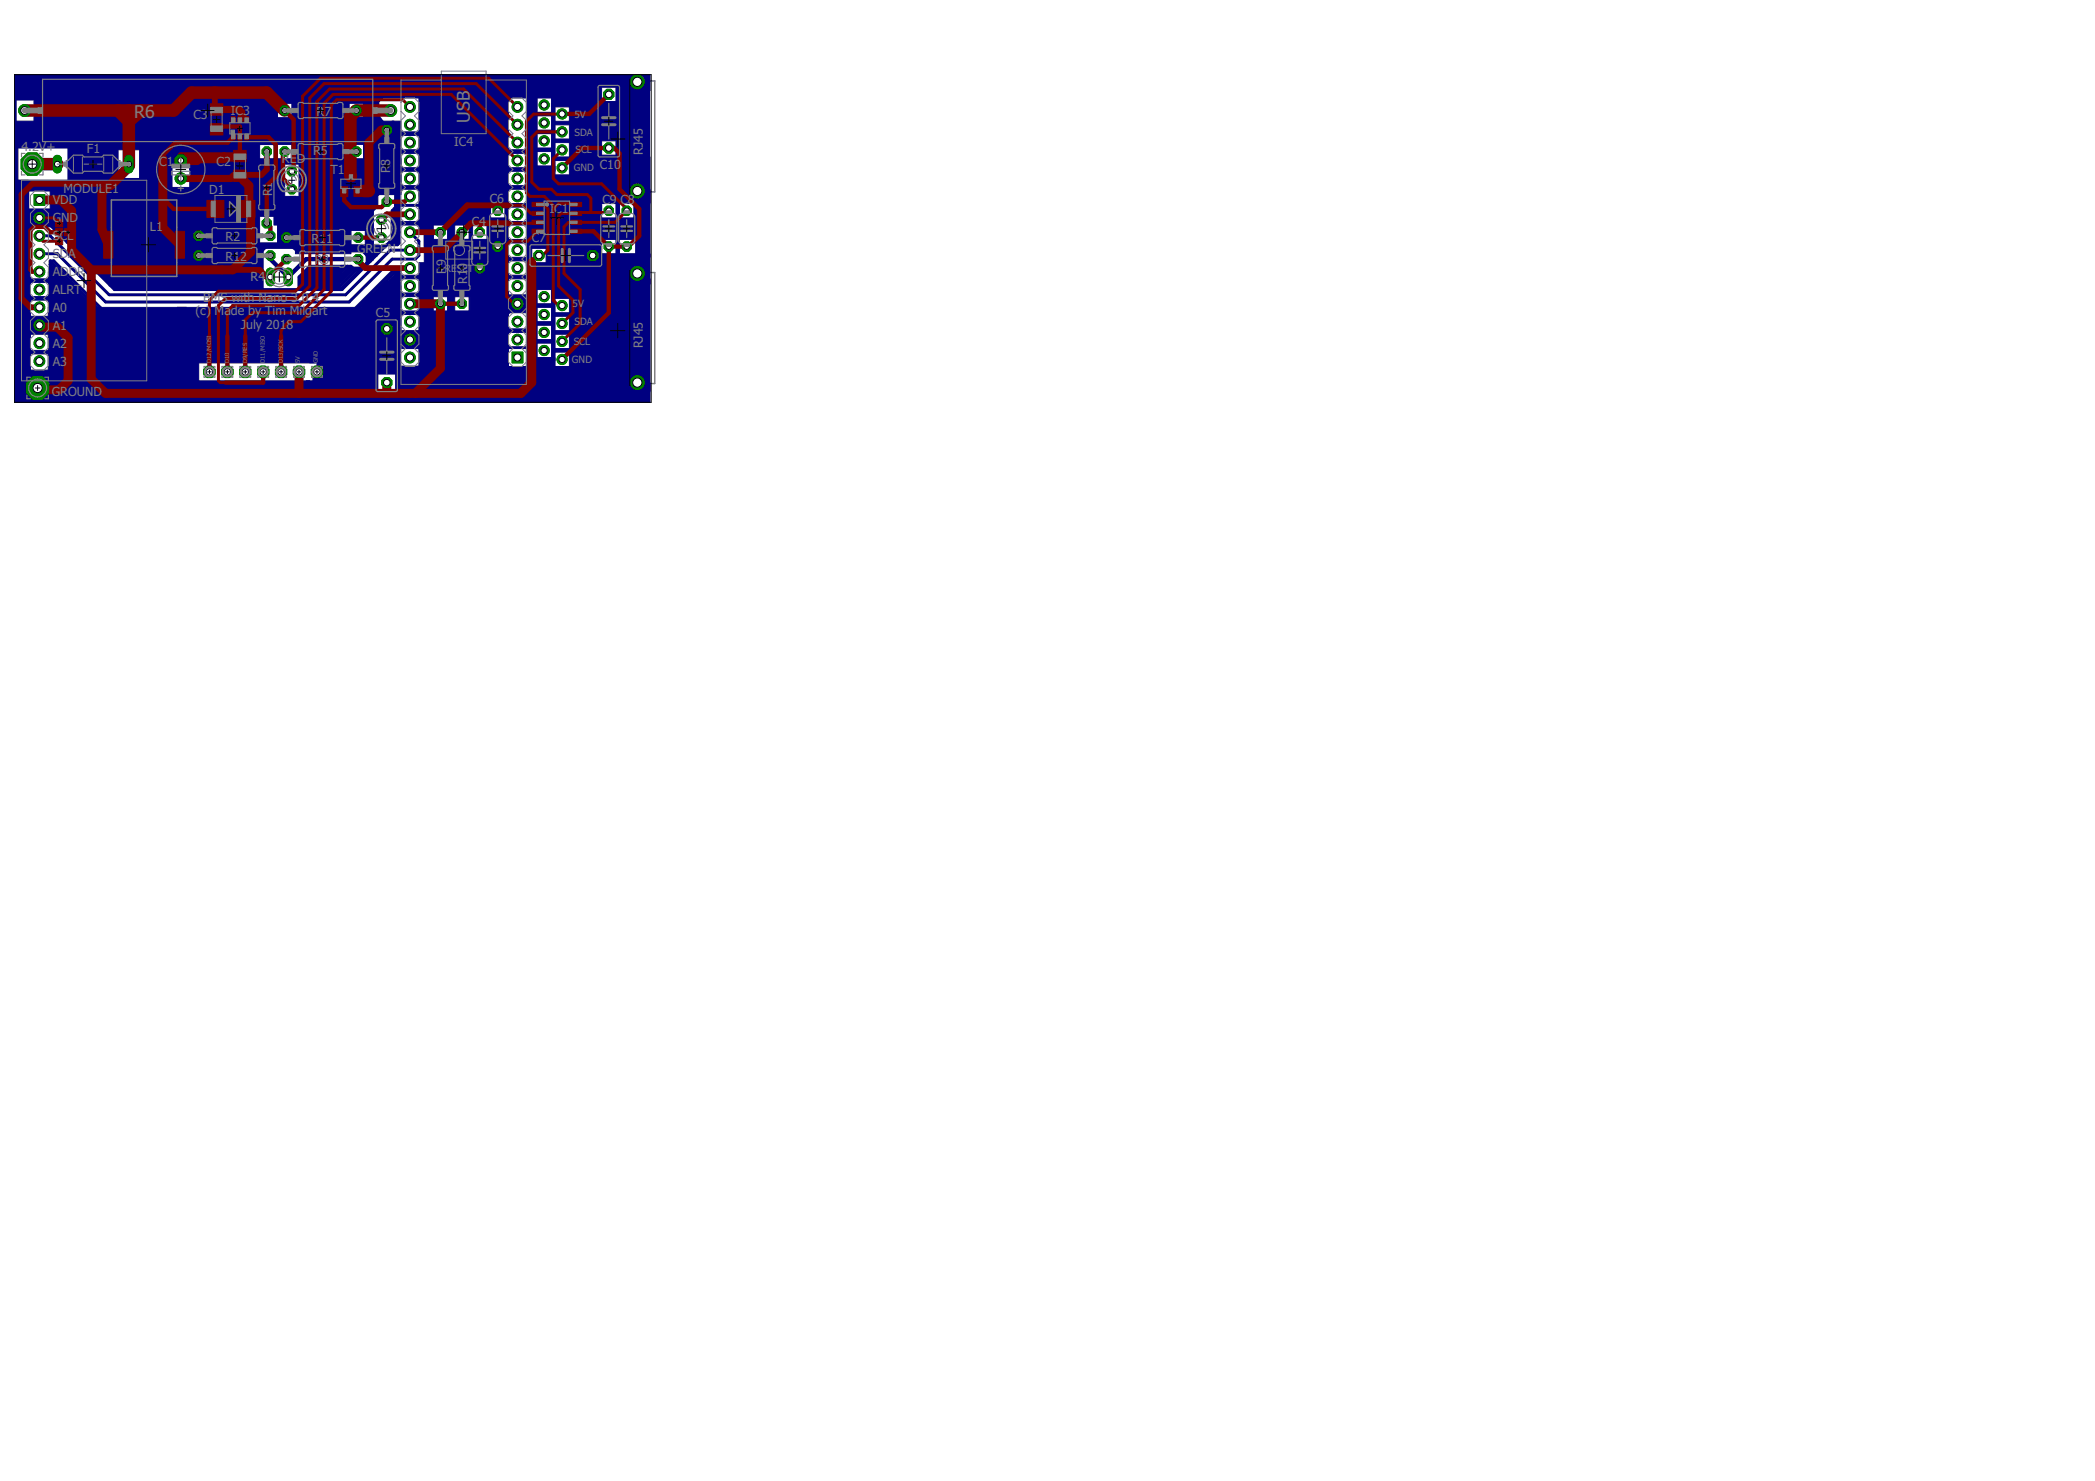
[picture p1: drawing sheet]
<svg xmlns="http://www.w3.org/2000/svg" width="297mm" height="210mm" viewBox="0 0 297 210" stroke-linecap="round" stroke-linejoin="round" font-family="sans-serif">
<defs><g id="words">
<g font-size="2.5" fill="#808080">
<text x="19" y="16.7">R6</text>
<text x="66.6" y="17.4" transform="rotate(-90 66.6 17.4)">USB</text>
</g>
<g font-size="1.8" fill="#808080">
<text x="27.4" y="16.9">C3</text>
<text x="32.7" y="16.3">IC3</text>
<text x="44.9" y="16.4">R</text>
<text x="46" y="16.4">7</text>
<text x="3" y="21.4">4.2V+</text>
<text x="12.3" y="21.7">F1</text>
<text x="22.6" y="23.5">C1</text>
<text x="30.7" y="23.5">C2</text>
<text x="40" y="23.1">RE</text>
<text x="42.1" y="23.1">D</text>
<text x="44.4" y="22">R5</text>
<text x="64.4" y="20.7">IC4</text>
<text x="85" y="23.9">C10</text>
<text x="91.1" y="22" transform="rotate(-90 91.1 22)">RJ45</text>
<text x="7.5" y="29">V</text>
<text x="8.5" y="29">DD</text>
<text x="9" y="27.3">MODUL</text>
<text x="14.9" y="27.3">E1</text>
<text x="29.7" y="27.5">D1</text>
<text x="38.6" y="27.8" transform="rotate(-90 38.6 27.8)">R1</text>
<text x="46.9" y="24.7">T1</text>
<text x="55.3" y="24.6" transform="rotate(-90 55.3 24.6)">R8</text>
<text x="69.4" y="28.7">C6</text>
<text x="85.4" y="29">C9</text>
<text x="88" y="29">C8</text>
<text x="7.5" y="31.5">GND</text>
<text x="7.5" y="34.1">SC</text>
<text x="9.5" y="34.1">L</text>
<text x="21.2" y="32.7">L</text>
<text x="22.1" y="32.7">1</text>
<text x="32" y="34.2">R2</text>
<text x="44.2" y="34.4">R</text>
<text x="45.3" y="34.4">1</text>
<text x="46.2" y="34.4">1</text>
<text x="50.6" y="35.8">GR</text>
<text x="52.9" y="35.8">EEN</text>
<text x="66.9" y="32">C4</text>
<text x="75.4" y="34.3">C7</text>
<text x="77.9" y="30.2">I</text>
<text x="78.6" y="30.2">C1</text>
<text x="7.5" y="36.6">SDA</text>
<text x="7.5" y="39.1">ADDR</text>
<text x="7.5" y="41.7">A</text>
<text x="8.5" y="41.7">LR</text>
<text x="10.5" y="41.7">T</text>
<text x="32" y="37">R12</text>
<text x="35.5" y="39.9">R4</text>
<text x="44.6" y="37.5">R3</text>
<text x="63.2" y="38.8" transform="rotate(-90 63.2 38.8)">R</text>
<text x="63.2" y="37.7" transform="rotate(-90 63.2 37.7)">9</text>
<text x="66.3" y="40.3" transform="rotate(-90 66.3 40.3)">R10</text>
<text x="7.5" y="44.2">A0</text>
<text x="7.5" y="46.7">A1</text>
<text x="27.7" y="44.7">(c)</text>
<text x="28.8" y="42.8">B</text>
<text x="29.9" y="42.8">MS with Nano 3.0.4</text>
<text x="30.4" y="44.7">Ma</text>
<text x="32.7" y="44.7">de by Tim Milgart</text>
<text x="34.1" y="46.6">J</text>
<text x="34.9" y="46.6">uly 2018</text>
<text x="53.3" y="45">C5</text>
<text x="7.5" y="49.3">A2</text>
<text x="7.5" y="51.8">A3</text>
<text x="91.1" y="49.4" transform="rotate(-90 91.1 49.4)">RJ45</text>
<text x="7.4" y="56.1">GROUND</text>
</g>
<g font-size="1.4" fill="#808080">
<text x="81.4" y="16.7">5V</text>
<text x="81.5" y="19.2">SDA</text>
<text x="81.6" y="21.7">SCL</text>
<text x="81.3" y="24.3">G</text>
<text x="82.3" y="24.3">ND</text>
<text x="63.1" y="38.5">RE</text>
<text x="64.8" y="38.5">SET</text>
<text x="81.2" y="43.6">5V</text>
<text x="81.5" y="46.1">SDA</text>
<text x="81.1" y="51.4">GND</text>
<text x="81.3" y="48.9">SCL</text>
</g>
<g font-size=".8" fill="#808080">
<text x="30" y="51.4" transform="rotate(-90 30 51.4)">D12/MOSI</text>
<text x="32.5" y="51.4" transform="rotate(-90 32.5 51.4)">D10</text>
<text x="35" y="51.4" transform="rotate(-90 35 51.4)">D9/RES</text>
<text x="37.6" y="51.4" transform="rotate(-90 37.6 51.4)">D11/MISO</text>
<text x="40.1" y="51.4" transform="rotate(-90 40.1 51.4)">D13/SCK</text>
<text x="42.5" y="51.4" transform="rotate(-90 42.5 51.4)">5V</text>
<text x="45.1" y="51.4" transform="rotate(-90 45.1 51.4)">GND</text>
</g>
</g></defs>
<path d="M75.4 11.5h17.4v15.7h-17.4zM75.4 38.6h17.4v15.8h-17.4z" fill="none" stroke="#808080" stroke-width=".21"/>
<g fill="#000080" stroke="#000080" stroke-width=".14">
<path d="M51.8 10.6h1.8v13.4h-1.8z"/>
<path d="M52.8 17.2h3.1v3.3h-3.1z"/>
<path d="M16.2 10.6h35.8v3.8h-35.8z"/>
<path d="M20 17.2h23.7v.5h-23.7z"/>
<path d="M38.6 13.9h.5v6.6h-.5z"/>
<path d="M16.2 13.6h22.9v6.9h-22.9z"/>
<path d="M26.9 23.8h11.2v4.8h-11.2z"/>
<path d="M23.3 23.8h1.1v4.5h-1.1z"/>
<path d="M23.6 26.8h4.1v1.5h-4.1z"/>
<path d="M23.9 26.6h3.8v.5h-3.8z"/>
<path d="M81.2 11.1h2.1v1h-2.1z"/>
<path d="M52 10.6h31.8v.5h-31.8z"/>
<path d="M2 10.6h16.8v3.3h-16.8z"/>
<path d="M2 13.6h.3v3.8h-.3z"/>
<path d="M2 17.2h19.3v3.8h-19.3z"/>
<path d="M4.8 13.6h12.2v4.1h-12.2z"/>
<path d="M36.6 28.1h2.7v2.3h-2.7z"/>
<path d="M39.1 28.3h1.5v.8h-1.5z"/>
<path d="M41.1 27.8h12.5v1.6h-12.5z"/>
<path d="M39.1 28.9h2.5v.5h-2.5z"/>
<path d="M42.1 28.9h7.7v3.3h-7.7z"/>
<path d="M52 29.4h.8v5.8h-.8z"/>
<path d="M48.7 31.9h3.6v.8h-3.6z"/>
<path d="M49.3 34.7h3v.5h-3z"/>
<path d="M49.5 29.1h2.8v.8h-2.8z"/>
<path d="M2 20.5h.5v9.9h-.5z"/>
<path d="M2.3 25.5h18.5v1.6h-18.5z"/>
<path d="M9.6 19.7h7.1v7.4h-7.1z"/>
<path d="M3.6 44.8h4v2.6h-4z"/>
<path d="M2.5 26.6h1.6v4.3h-1.6z"/>
<path d="M3.8 29.6h4.1v2.6h-4.1z"/>
<path d="M53.1 20.2h2.8v7.1h-2.8z"/>
<path d="M55.6 46.9h5.3v2.5h-5.3z"/>
<path d="M2 30.1h2.3v4.3h-2.3z"/>
<path d="M2 34.2h2.3v9.6h-2.3z"/>
<path d="M2 43.6h2.3v9.4h-2.3z"/>
<path d="M36.8 30.1h2.5v.5h-2.5z"/>
<path d="M36.6 34.7h5.8v.2h-5.8z"/>
<path d="M41.1 33.9h1.6v.8h-1.6z"/>
<path d="M42.1 32.2h1.3v1.2h-1.3z"/>
<path d="M39.9 32.7h2.2v2h-2.2z"/>
<path d="M2.3 13.9h2.8v.2h-2.8z"/>
<path d="M19.8 20.7h.5v5.1h-.5z"/>
<path d="M16.5 25.3h4.1v.5h-4.1z"/>
<path d="M16.2 20.7h4.1v.5h-4.1z"/>
<path d="M2 25.5h2.1v7.4h-2.1z"/>
<path d="M2.3 11.6h3.8v2.5h-3.8z"/>
<path d="M74.6 48.4h1.3v6.3h-1.3z"/>
<path d="M36.3 34.4h6.1v.8h-6.1z"/>
<path d="M49 34.9h3.8v.8h-3.8z"/>
<path d="M52.6 29.6h.2v6.1h-.2z"/>
<path d="M59.4 46.9h12.7v6.6h-12.7z"/>
<path d="M74.6 37.2h1.3v11.4h-1.3z"/>
<path d="M59.4 44.1h12.7v3h-12.7z"/>
<path d="M71.3 41.8h3.8v2.5h-3.8z"/>
<path d="M74.9 37.2h10.4v3.8h-10.4z"/>
<path d="M63.5 27.1h1v17.5h-1z"/>
<path d="M59.4 37.2h2v7.7h-2z"/>
<path d="M61.2 37.2h5.8v4.9h-5.8z"/>
<path d="M60.2 31.1h1.2v3.8h-1.2z"/>
<path d="M59.4 31.1h1.3v1.6h-1.3z"/>
<path d="M78.2 12.9h4.6v2.3h-4.6z"/>
<path d="M80.7 14.6h2.1v16.3h-2.1z"/>
<path d="M74.6 25h6.6v9.9h-6.6z"/>
<path d="M74.6 34.2h.5v3.5h-.5z"/>
<path d="M74.6 23.5h4.1v1.8h-4.1z"/>
<path d="M74.6 13.1h1.6v10.9h-1.6z"/>
<path d="M80.7 31.9h2.1v3h-2.1z"/>
<path d="M84.8 23h.8v3.3h-.8z"/>
<path d="M59.4 12.6h12.7v15.2h-12.7z"/>
<path d="M52 12.4h8.7v1.5h-8.7z"/>
<path d="M26.9 20h9.9v4h-9.9z"/>
<path d="M36.6 22.5h3.8v2.3h-3.8z"/>
<path d="M36.6 24.3h3.8v4h-3.8z"/>
<path d="M39.6 27.8h2.3v.8h-2.3z"/>
<path d="M38.6 17.2h6.1v3.3h-6.1z"/>
<path d="M41.4 19.7h3.3v3.6h-3.3z"/>
<path d="M42.4 23h2.3v5.3h-2.3z"/>
<path d="M41.6 13.6h7.9v5.1h-7.9z"/>
<path d="M44.7 16.7h8.4v3.8h-8.4z"/>
<path d="M55.6 17.2h1.3v10.1h-1.3z"/>
<path d="M44.4 19.5h5.1v9.1h-5.1z"/>
<path d="M48.2 22.5h8.7v5.1h-8.7z"/>
<path d="M48 26.8h5.3v1.5h-5.3z"/>
<path d="M49.3 29.6h3.3v2.6h-3.3z"/>
<path d="M38.8 29.1h3.9v2.8h-3.9z"/>
<path d="M39.3 31.4h.8v3.3h-.8z"/>
<path d="M39.9 31.6h2.5v1.3h-2.5z"/>
<path d="M35.5 28.9h3.8v1.7h-3.8z"/>
<path d="M36 30.1h.8v5.1h-.8z"/>
<path d="M24.1 34.9h13.2v4.6h-13.2z"/>
<path d="M21.8 27.1h14.8v8.4h-14.8z"/>
<path d="M20 19.7h4.4v8.1h-4.4z"/>
<path d="M23.6 19.5h4.6v1.5h-4.6z"/>
<path d="M7.6 26.6h15v4.5h-15z"/>
<path d="M7.1 26.8h1v3.1h-1z"/>
<path d="M41.9 34.7h7.9v1.3h-7.9z"/>
<path d="M41.9 31.4h7.9v4.1h-7.9z"/>
<path d="M51.8 31.9h.5v3h-.5z"/>
<path d="M26.1 39.3h11.2v1.7h-11.2z"/>
<path d="M43.7 37.7h4.5v3.3h-4.5z"/>
<path d="M2 52.5h22.9v4.5h-22.9z"/>
<path d="M24.1 54h19.8v3h-19.8z"/>
<path d="M51.5 44.1h5.4v3.3h-5.4z"/>
<path d="M56.3 52.7h29.5v4.3h-29.5z"/>
<path d="M85.3 54.2h6.9v2.8h-6.9z"/>
<path d="M80.7 40.3h4.6v13.4h-4.6z"/>
<path d="M75.1 51.9h6.4v1.8h-6.4z"/>
<path d="M75.4 50.7h3.3v2h-3.3z"/>
<path d="M78.2 41h3v1.3h-3z"/>
<path d="M78.2 41.3h.5v9.9h-.5z"/>
<path d="M75.6 40.5h.6v10.7h-.6z"/>
<path d="M75.9 43.1h2.5v.5h-2.5z"/>
<path d="M75.9 45.6h2.5v.5h-2.5z"/>
<path d="M75.9 48.1h2.5v.5h-2.5z"/>
<path d="M78.4 44.3h2.8v.5h-2.8z"/>
<path d="M78.4 46.9h2.6v.5h-2.6z"/>
<path d="M78.4 49.4h2.8v.5h-2.8z"/>
<path d="M70.8 51.9h4.6v1.3h-4.6z"/>
<path d="M78.2 14.6h.5v9.7h-.5z"/>
<path d="M78.4 17.2h2.6v.5h-2.6z"/>
<path d="M78.4 19.7h2.6v.5h-2.6z"/>
<path d="M78.4 22.2h2.6v.6h-2.6z"/>
<path d="M78.2 24.8h3v.5h-3z"/>
<path d="M75.9 13.1h2.5v.5h-2.5z"/>
<path d="M75.9 13.4h2.8v.5h-2.8z"/>
<path d="M75.9 15.9h2.5v.5h-2.5z"/>
<path d="M75.9 18.4h2.5v.5h-2.5z"/>
<path d="M75.9 21h2.5v.5h-2.5z"/>
<path d="M38.6 16.7h3.8v1.2h-3.8z"/>
<path d="M38.8 14.4h3.3v.2h-3.3z"/>
<path d="M41.4 13.9h.5v3.5h-.5z"/>
<path d="M38.6 13.6h.7v3.6h-.7z"/>
<path d="M49.3 13.9h2.7v.7h-2.7z"/>
<path d="M51.5 13.9h.5v3h-.5z"/>
<path d="M38.8 20.2h.5v2.8h-.5z"/>
<path d="M40.1 22.5h1.5v.8h-1.5z"/>
<path d="M23.9 20.5h3.8v3.3h-3.8z"/>
<path d="M51.5 20.2h.5v2.8h-.5z"/>
<path d="M56.6 39h3v.5h-3z"/>
<path d="M56.6 21.2h3v.5h-3z"/>
<path d="M56.6 23.8h3v.5h-3z"/>
<path d="M56.6 26.3h3.3v.5h-3.3z"/>
<path d="M56.6 18.7h3v.5h-3z"/>
<path d="M71.8 21.2h3.1v.5h-3.1z"/>
<path d="M71.8 23.8h3.1v.5h-3.1z"/>
<path d="M71.8 26.3h3.1v.5h-3.1z"/>
<path d="M71.8 28.9h3.3v.5h-3.3z"/>
<path d="M71.8 31.4h3.1v.5h-3.1z"/>
<path d="M71.8 33.9h3.1v.5h-3.1z"/>
<path d="M71.8 36.5h3.1v.5h-3.1z"/>
<path d="M71.8 39h3.1v.5h-3.1z"/>
<path d="M71.8 46.6h3.1v.5h-3.1z"/>
<path d="M71.6 49.1h3.3v.3h-3.3z"/>
<path d="M56.6 44.3h3.3v.3h-3.3z"/>
<path d="M56.6 44.1h3v.5h-3z"/>
<path d="M56.6 41.5h3.3v.5h-3.3z"/>
<path d="M71.6 13.1h3.3v.8h-3.3z"/>
<path d="M82.3 22.8h5.8v4.8h-5.8z"/>
<path d="M52.6 41.8h.7v3h-.7z"/>
<path d="M52.3 42.3h.5v2h-.5z"/>
<path d="M52.8 41.8h4.3v.2h-4.3z"/>
<path d="M55.1 40.5h1.8v1.5h-1.8z"/>
<path d="M55.8 41.5h1.1v3.1h-1.1z"/>
<path d="M53.1 41.8h3v3h-3z"/>
<path d="M52.6 55.2h4.5v1.8h-4.5z"/>
<path d="M56.1 52.2h.8v3.3h-.8z"/>
<path d="M6.8 43.6h19.6v10.6h-19.6z"/>
<path d="M25.1 43.6h27.2v5.8h-27.2z"/>
<path d="M25.1 48.6h19.6v2.8h-19.6z"/>
<path d="M7.3 30.4h10.7v1.8h-10.7z"/>
<path d="M16.5 30.9h6.1v4.6h-6.1z"/>
<path d="M9.4 31.9h8.1v2.5h-8.1z"/>
<path d="M16.5 34.9h10.1v5.9h-10.1z"/>
<path d="M13.4 33.9h3.6v4.6h-3.6z"/>
<path d="M15.5 38.2h2.3v2.3h-2.3z"/>
<path d="M14.2 38.2h1.5v.6h-1.5z"/>
<path d="M15 38.5h.7v1.3h-.7z"/>
<path d="M14.5 38.5h.7v.8h-.7z"/>
<path d="M12.7 33.9h1v3.8h-1z"/>
<path d="M11.9 34.2h1v2.8h-1z"/>
<path d="M11.2 33.9h1v2.3h-1z"/>
<path d="M10.2 34.2h1.2v.7h-1.2z"/>
<path d="M10.7 34.7h.7v.8h-.7z"/>
<path d="M6.9 38.5h1.7v5.1h-1.7z"/>
<path d="M8.1 39.8h2.1v4.3h-2.1z"/>
<path d="M9.9 41h1.5v3.1h-1.5z"/>
<path d="M11.2 42.3h1.2v1.8h-1.2z"/>
<path d="M3.8 39.5h3.3v.5h-3.3z"/>
<path d="M4.1 42h3v.5h-3z"/>
<path d="M4.1 49.7h3v.5h-3z"/>
<path d="M56.1 38.2h.8v6.4h-.8z"/>
<path d="M56.6 31.4h3v.5h-3z"/>
<path d="M25.9 50.7h2.3v3.8h-2.3z"/>
<path d="M43.9 48.6h11.5v2.8h-11.5z"/>
<path d="M51.8 46.6h4.3v2.5h-4.3z"/>
<path d="M44.9 50.7h8.7v6.3h-8.7z"/>
<path d="M43.4 54h2.6v3h-2.6z"/>
<path d="M78.2 34.4h7.1v3.1h-7.1z"/>
<path d="M80.7 29.1h4.6v6.4h-4.6z"/>
<path d="M82.3 26.8h3v3.3h-3z"/>
<path d="M85 36h7.2v4.3h-7.2z"/>
<path d="M90.1 26.8h2.1v9.7h-2.1z"/>
<path d="M84.5 22.2h7.7v6.7h-7.7z"/>
<path d="M84.8 30.9h6.1v3h-6.1z"/>
<path d="M87.3 28.6h.5v2.5h-.5z"/>
<path d="M87.3 33.7h.5v2.8h-.5z"/>
<path d="M87.8 12.1h3.9v10.7h-3.9z"/>
<path d="M87.8 10.6h4.4v2.3h-4.4z"/>
<path d="M78.7 10.6h9.6v.5h-9.6z"/>
<path d="M81.2 11.1h3.6v11.7h-3.6z"/>
<path d="M84.3 14.6h4.3v5.1h-4.3z"/>
<path d="M84.8 11.9h.2v3h-.2z"/>
<path d="M87.6 11.9h.5v3h-.5z"/>
<path d="M84.5 19.5h.5v3h-.5z"/>
<path d="M69.6 11.1h12.1v2.3h-12.1z"/>
<path d="M53 10.8h17.3v2.3h-17.3z"/>
<path d="M84.8 39.5h7.4v16h-7.4z"/>
<path d="M59.4 26.6h4.8v5h-4.8z"/>
<path d="M60.2 32.7h1.2v4.8h-1.2z"/>
<path d="M61.2 34.2h2.8v3.8h-2.8z"/>
<path d="M61.2 33.9h2.3v.5h-2.3z"/>
<path d="M61.2 31.6h2.5v.3h-2.5z"/>
<path d="M64.2 27.6h5.1v4.3h-5.1z"/>
<path d="M69 27.6h3.1v1.3h-3.1z"/>
<path d="M71.8 28.3h.3v8.7h-.3z"/>
<path d="M71.8 36.5h.3v6.1h-.3z"/>
<path d="M66.8 41.8h4.8v2.5h-4.8z"/>
<path d="M64.2 33.9h2.3v3.6h-2.3z"/>
<path d="M66 33.9h6.1v3.3h-6.1z"/>
<path d="M69.3 31.1h2.8v3.3h-2.8z"/>
<path d="M66.8 37h5.3v5.1h-5.3z"/>
<path d="M66.5 41.5h.3v2.8h-.3z"/>
<path d="M66.5 31.6h.5v2.6h-.5z"/>
<path d="M69 31.6h.6v2.6h-.6z"/>
<path d="M69.3 30.9h2.8v.5h-2.8z"/>
<path d="M71.6 28.6h.2v2.3h-.2z"/>
<path d="M69 28.6h.6v2.5h-.6z"/>
<path d="M74.9 34.7h3v.5h-3z"/>
<path d="M77.4 34.9h.5v2.6h-.5z"/>
<path d="M74.9 34.9h.5v2.6h-.5z"/>
<path d="M89.9 28.6h.5v2.5h-.5z"/>
<path d="M84.8 19.5h.5v3h-.5z"/>
<path d="M85 22h3.1v.8h-3.1z"/>
<path d="M87.3 19.2h1v3.6h-1z"/>
<path d="M85 19.5h2.6v.5h-2.6z"/>
<path d="M84.8 12.1h3v.3h-3z"/>
<path d="M87.3 12.1h.5v2.8h-.5z"/>
<path d="M84.8 12.1h.5v2.8h-.5z"/>
<path d="M85 14.4h2.6v.5h-2.6z"/>
</g>
<g fill="none" stroke="#000080" stroke-width=".42">
<path d="M53.6 13.6v3.1l.5 .7-.8-.7M53.6 16.4l.7 1M54.1 13.6l-.8 .8M54.3 13.6l-.7 .8M54.3 11.1h-.5l-1.5 1.5v9.4l2.5-3.6M56.6 17.4v17l-.3 .3h-1.5M61.9 11.1h21.4l.7 .8M5.6 33.4h1.5l8.4 8.4h33.5l6.4-6.3h2.7M7.1 37.5l6.3 6.3h.3M7.1 31.9l5.8 5.8M7.4 37.2l6.5 6.6M7.4 38l5.8 5.8"/>
<path d="M7.4 38.2l5.5 5.6M7.9 31.9l1.2 1.3v-1h-.7M8.4 32.7h.7M8.6 32.4h.5M9.4 31.9v2M12.9 37.5v.2M36.6 34.9h5.8M37.3 34.9l-.5 .6M37.6 34.9l-.8 .8M41.4 34.9l1 .8M41.6 34.9l.8 .6M43.4 38.8v.2h-.5l.8-.8v1.1h-1v.2h1v.3h-1v.2h1v.3h-1v.2h1.2l-.2 .3h-1"/>
<path d="M48.5 37.7l-.3 .3M48.7 37.7l-.5 .5M49 37.7l-.8 .8M49.3 37.7l-1.1 1.1v.2M49.8 38l-1.6 1.5M50 38.2l-1.8 1.8M50 38l-1.8 1.8M50.5 38.2l-2.5 2.6M51 38.2h-.7l-.5-.5h-5.9l-1.5 1.6v1.7M51.3 35.5l.7 .7h.3M51.3 38h-1.8l-1.3 1.3M51.8 35.5l.2 .2v1.5"/>
<path d="M52.3 37v-1.3l.3-.2v1.5M52.6 34.9h2M52.6 36.7l-4.4 4.3M52.8 29.9v6.8M53.3 29.1l-.7 .8M53.3 28.3v1.1l-.7 .7M53.6 35.5h-.3v.5l.8-.8h-1v1h.2M54.1 27.1l-.8 .7M55.4 39.8v.7M55.6 39.5l-.5 .5M55.6 39.5v1M55.6 33.9l-7.1 7.1h-32.3l-3.3-3.3"/>
<path d="M55.8 39.5v1M55.8 33.7l-.2 .2M56.1 39l-.5 .5M56.1 27.3v2.1l-.5 .5v4M56.1 32.9v-3.3l-.3 .3v3.8M56.1 33.9v.3h-.5l.7-.8v1h-.9M56.1 39v1.5M56.1 28.9l.2 .2v3.8M56.1 29.1h3.5M56.3 27.3v1.6M56.3 39v1.5M56.6 38.5v2.8l-.3 .2"/>
<path d="M56.6 38.5l-.5 .5M56.6 38.5h-.5l-1.5 1.5M56.6 38.2h-.8l-5.5 5.6M56.6 32.9l-.8 .8M58.1 32.9l1.3 1.3v2l-.5 .5h-3.3l-6.1 6.1h-34.5l-6.9-6.8h-2.5M68 38l1 4.3 .8 .8h3.6l-7.7 7.6v1.8M15.7 44.3h-.7l-7.4-7.3h-.5v7.6M44.9 52.7h6.1M51.5 43.1v.7M51.8 42.8v1M52 42.5v1.8M52.3 42.3v2"/>
<path d="M52.8 41.8l-2 2M53.3 41.5h1.8M53.6 41.3h1.5M53.8 40.8h1.3M53.8 40.8l-1 1M53.8 41h1.3M54.1 40.5h.7M54.3 40.3h.8M54.6 40h.5M54.6 40l-.8 .8M55.1 40v1.8h-2.3M56.3 47.4l-.1 .1v.5"/>
</g>
<path d="M7.4 31.1v.8l8.8 8.9h14M38.3 36.2v.5l2.6 2.6 2.5-2.6h7.4M40.6 33.7v.2l-.7 .8h-10.2l-1.5 1.5M70.6 34.9l-2.6 2.6v.5M84.3 35.7v.3l-.3 .2M54.8 46.6l-1.7 4.1-1.8 1.8M58.1 48.1l.3 .3" fill="none" stroke="#000080" stroke-width=".61"/>
<path d="M65.7 11.9l-.7-.8h-18l-2.3 2.3v20.3h-4.1M25.4 33.7v.5M25.6 22.8h-2l-.5 .5v9.6l.8 .8h1.5M28.2 33.4l-2.8 .3M42.4 33.7v1.8M43.2 34.2h.7M44.9 31.9h.5M5.3 55h35.3l.5 .5M60.7 47.6h-4.1l-.5 .5 .2 .3h2.1" fill="none" stroke="#000080" stroke-width=".83"/>
<path d="M90.4 12.1h.5l.8 .8v22.8l-1.3 1.3h-4.8l-1.3-1.3M25.4 34.2v5.1M76.6 33.2h3.9M84 36.2l-3.4-3.4h-4.4l.9 .9h.8l.3 .2v4.1l-1.3 1.3v.2l-.5 .5h-1v3.1h-2M54.6 50.2l-2 2M54.8 50.7l-.7 .7v.5M56.3 47.4l-5 5.1M56.6 48.6l-.3 .3v3.3h-1.5v-2.5l.3-.3h.5v2.5" fill="none" stroke="#000080" stroke-width="1"/>
<path d="M83.8 11.6h6.1l.5 .5M5.6 30.9h-1.8l-.8 .7v13.7l.6 .5h1.7l.3 .3h-1.5l-.8 .8v6.1l2 2M28.2 33.4l4.8-4.8h9.9l1 1v4.6M42.4 33.7h1.5M44.9 31.9l-.5 .5v1.3M44.9 52.7v2.8h-3.8M51 52.7l.3-.2h14.4v1.2h19.3" fill="none" stroke="#000080" stroke-width="1.3"/>
<path d="M37.8 34.9l-1 1.1" fill="none" stroke="#000080" stroke-width=".32"/>
<circle cx="4.6" cy="23.3" r="1.72" fill="#008000" stroke="#008000" stroke-width=".14"/>
<circle cx="4.6" cy="23.3" r=".66" fill="#fff" stroke="#000" stroke-width=".14"/>
<circle cx="42.4" cy="52.7" r=".87" fill="#008000" stroke="#008000" stroke-width=".14"/>
<circle cx="42.4" cy="52.7" r=".47" fill="#fff" stroke="#000" stroke-width=".14"/>
<circle cx="25.6" cy="22.8" r=".87" fill="#008000" stroke="#008000" stroke-width=".14"/>
<circle cx="25.6" cy="22.8" r=".4" fill="#fff" stroke="#000" stroke-width=".14"/>
<circle cx="25.6" cy="25.3" r=".8" fill="#008000" stroke="#008000" stroke-width=".14"/>
<circle cx="25.6" cy="25.3" r=".4" fill="#fff" stroke="#000" stroke-width=".14"/>
<circle cx="77.2" cy="14.9" r=".72" fill="#008000" stroke="#008000" stroke-width=".14"/>
<circle cx="77.2" cy="14.9" r=".44" fill="#fff" stroke="#000" stroke-width=".14"/>
<circle cx="79.7" cy="16.2" r=".72" fill="#008000" stroke="#008000" stroke-width=".14"/>
<circle cx="79.7" cy="16.2" r=".44" fill="#fff" stroke="#000" stroke-width=".14"/>
<circle cx="77.2" cy="17.4" r=".72" fill="#008000" stroke="#008000" stroke-width=".14"/>
<circle cx="77.2" cy="17.4" r=".44" fill="#fff" stroke="#000" stroke-width=".14"/>
<circle cx="79.7" cy="18.7" r=".72" fill="#008000" stroke="#008000" stroke-width=".14"/>
<circle cx="79.7" cy="18.7" r=".44" fill="#fff" stroke="#000" stroke-width=".14"/>
<circle cx="77.2" cy="20" r=".72" fill="#008000" stroke="#008000" stroke-width=".14"/>
<circle cx="77.2" cy="20" r=".44" fill="#fff" stroke="#000" stroke-width=".14"/>
<circle cx="79.7" cy="21.3" r=".72" fill="#008000" stroke="#008000" stroke-width=".14"/>
<circle cx="79.7" cy="21.3" r=".44" fill="#fff" stroke="#000" stroke-width=".14"/>
<circle cx="77.2" cy="22.5" r=".72" fill="#008000" stroke="#008000" stroke-width=".14"/>
<circle cx="77.2" cy="22.5" r=".44" fill="#fff" stroke="#000" stroke-width=".14"/>
<circle cx="79.7" cy="23.8" r=".72" fill="#008000" stroke="#008000" stroke-width=".14"/>
<circle cx="79.7" cy="23.8" r=".44" fill="#fff" stroke="#000" stroke-width=".14"/>
<circle cx="90.4" cy="11.6" r=".97" fill="#008000" stroke="#008000" stroke-width=".14"/>
<circle cx="90.4" cy="11.6" r=".66" fill="#fff" stroke="#000" stroke-width=".14"/>
<circle cx="90.4" cy="27.1" r=".97" fill="#008000" stroke="#008000" stroke-width=".14"/>
<circle cx="90.4" cy="27.1" r=".66" fill="#fff" stroke="#000" stroke-width=".14"/>
<circle cx="77.2" cy="42" r=".72" fill="#008000" stroke="#008000" stroke-width=".14"/>
<circle cx="77.2" cy="42" r=".44" fill="#fff" stroke="#000" stroke-width=".14"/>
<circle cx="79.7" cy="43.3" r=".72" fill="#008000" stroke="#008000" stroke-width=".14"/>
<circle cx="79.7" cy="43.3" r=".44" fill="#fff" stroke="#000" stroke-width=".14"/>
<circle cx="77.2" cy="44.6" r=".72" fill="#008000" stroke="#008000" stroke-width=".14"/>
<circle cx="77.2" cy="44.6" r=".44" fill="#fff" stroke="#000" stroke-width=".14"/>
<circle cx="79.7" cy="45.8" r=".72" fill="#008000" stroke="#008000" stroke-width=".14"/>
<circle cx="79.7" cy="45.8" r=".44" fill="#fff" stroke="#000" stroke-width=".14"/>
<circle cx="77.2" cy="47.1" r=".72" fill="#008000" stroke="#008000" stroke-width=".14"/>
<circle cx="77.2" cy="47.1" r=".44" fill="#fff" stroke="#000" stroke-width=".14"/>
<circle cx="79.7" cy="48.4" r=".72" fill="#008000" stroke="#008000" stroke-width=".14"/>
<circle cx="79.7" cy="48.4" r=".44" fill="#fff" stroke="#000" stroke-width=".14"/>
<circle cx="77.2" cy="49.7" r=".72" fill="#008000" stroke="#008000" stroke-width=".14"/>
<circle cx="77.2" cy="49.7" r=".44" fill="#fff" stroke="#000" stroke-width=".14"/>
<circle cx="79.7" cy="50.9" r=".72" fill="#008000" stroke="#008000" stroke-width=".14"/>
<circle cx="79.7" cy="50.9" r=".44" fill="#fff" stroke="#000" stroke-width=".14"/>
<circle cx="90.4" cy="38.8" r=".97" fill="#008000" stroke="#008000" stroke-width=".14"/>
<circle cx="90.4" cy="38.8" r=".66" fill="#fff" stroke="#000" stroke-width=".14"/>
<circle cx="90.4" cy="54.2" r=".97" fill="#008000" stroke="#008000" stroke-width=".14"/>
<circle cx="90.4" cy="54.2" r=".66" fill="#fff" stroke="#000" stroke-width=".14"/>
<path d="M18.3 22.6v1.3" fill="none" stroke="#008000" stroke-width="1.3"/>
<circle cx="18.3" cy="23.3" r=".4" fill="#fff" stroke="#000" stroke-width=".14"/>
<path d="M8.1 22.6v1.3" fill="none" stroke="#008000" stroke-width="1.3"/>
<circle cx="8.1" cy="23.3" r=".4" fill="#fff" stroke="#000" stroke-width=".14"/>
<circle cx="44.9" cy="52.7" r=".87" fill="#008000" stroke="#008000" stroke-width=".14"/>
<circle cx="44.9" cy="52.7" r=".47" fill="#fff" stroke="#000" stroke-width=".14"/>
<circle cx="5.3" cy="55" r="1.72" fill="#008000" stroke="#008000" stroke-width=".14"/>
<circle cx="5.3" cy="55" r=".66" fill="#fff" stroke="#000" stroke-width=".14"/>
<circle cx="41.4" cy="24.3" r=".71" fill="#008000" stroke="#008000" stroke-width=".14"/>
<circle cx="41.4" cy="24.3" r=".4" fill="#fff" stroke="#000" stroke-width=".14"/>
<circle cx="41.4" cy="26.8" r=".71" fill="#008000" stroke="#008000" stroke-width=".14"/>
<circle cx="41.4" cy="26.8" r=".4" fill="#fff" stroke="#000" stroke-width=".14"/>
<circle cx="54.1" cy="31.1" r=".71" fill="#008000" stroke="#008000" stroke-width=".14"/>
<circle cx="54.1" cy="31.1" r=".4" fill="#fff" stroke="#000" stroke-width=".14"/>
<circle cx="54.1" cy="33.7" r=".71" fill="#008000" stroke="#008000" stroke-width=".14"/>
<circle cx="54.1" cy="33.7" r=".4" fill="#fff" stroke="#000" stroke-width=".14"/>
<circle cx="62.4" cy="32.9" r=".71" fill="#008000" stroke="#008000" stroke-width=".14"/>
<circle cx="62.4" cy="32.9" r=".4" fill="#fff" stroke="#000" stroke-width=".14"/>
<circle cx="62.4" cy="43.1" r=".71" fill="#008000" stroke="#008000" stroke-width=".14"/>
<circle cx="62.4" cy="43.1" r=".4" fill="#fff" stroke="#000" stroke-width=".14"/>
<circle cx="50.5" cy="15.7" r=".71" fill="#008000" stroke="#008000" stroke-width=".14"/>
<circle cx="50.5" cy="15.7" r=".4" fill="#fff" stroke="#000" stroke-width=".14"/>
<circle cx="40.4" cy="15.7" r=".71" fill="#008000" stroke="#008000" stroke-width=".14"/>
<circle cx="40.4" cy="15.7" r=".4" fill="#fff" stroke="#000" stroke-width=".14"/>
<circle cx="40.6" cy="33.7" r=".71" fill="#008000" stroke="#008000" stroke-width=".14"/>
<circle cx="40.6" cy="33.7" r=".4" fill="#fff" stroke="#000" stroke-width=".14"/>
<circle cx="50.8" cy="33.7" r=".71" fill="#008000" stroke="#008000" stroke-width=".14"/>
<circle cx="50.8" cy="33.7" r=".4" fill="#fff" stroke="#000" stroke-width=".14"/>
<path d="M40.9 38.6v1.3" fill="none" stroke="#008000" stroke-width="1.3"/>
<circle cx="40.9" cy="39.3" r=".4" fill="#fff" stroke="#000" stroke-width=".14"/>
<path d="M38.3 38.6v1.3" fill="none" stroke="#008000" stroke-width="1.3"/>
<circle cx="38.3" cy="39.3" r=".4" fill="#fff" stroke="#000" stroke-width=".14"/>
<circle cx="55.4" cy="15.7" r=".85" fill="#008000" stroke="#008000" stroke-width=".14"/>
<circle cx="55.4" cy="15.7" r=".55" fill="#fff" stroke="#000" stroke-width=".14"/>
<circle cx="3.5" cy="15.7" r=".85" fill="#008000" stroke="#008000" stroke-width=".14"/>
<circle cx="3.5" cy="15.7" r=".55" fill="#fff" stroke="#000" stroke-width=".14"/>
<circle cx="50.8" cy="36.7" r=".71" fill="#008000" stroke="#008000" stroke-width=".14"/>
<circle cx="50.8" cy="36.7" r=".4" fill="#fff" stroke="#000" stroke-width=".14"/>
<circle cx="40.6" cy="36.7" r=".71" fill="#008000" stroke="#008000" stroke-width=".14"/>
<circle cx="40.6" cy="36.7" r=".4" fill="#fff" stroke="#000" stroke-width=".14"/>
<circle cx="28.2" cy="36.2" r=".71" fill="#008000" stroke="#008000" stroke-width=".14"/>
<circle cx="28.2" cy="36.2" r=".4" fill="#fff" stroke="#000" stroke-width=".14"/>
<circle cx="38.3" cy="36.2" r=".71" fill="#008000" stroke="#008000" stroke-width=".14"/>
<circle cx="38.3" cy="36.2" r=".4" fill="#fff" stroke="#000" stroke-width=".14"/>
<circle cx="65.5" cy="32.9" r=".71" fill="#008000" stroke="#008000" stroke-width=".14"/>
<circle cx="65.5" cy="32.9" r=".4" fill="#fff" stroke="#000" stroke-width=".14"/>
<circle cx="65.5" cy="43.1" r=".71" fill="#008000" stroke="#008000" stroke-width=".14"/>
<circle cx="65.5" cy="43.1" r=".4" fill="#fff" stroke="#000" stroke-width=".14"/>
<circle cx="54.8" cy="18.4" r=".71" fill="#008000" stroke="#008000" stroke-width=".14"/>
<circle cx="54.8" cy="18.4" r=".4" fill="#fff" stroke="#000" stroke-width=".14"/>
<circle cx="54.8" cy="28.6" r=".71" fill="#008000" stroke="#008000" stroke-width=".14"/>
<circle cx="54.8" cy="28.6" r=".4" fill="#fff" stroke="#000" stroke-width=".14"/>
<circle cx="28.2" cy="33.4" r=".71" fill="#008000" stroke="#008000" stroke-width=".14"/>
<circle cx="28.2" cy="33.4" r=".4" fill="#fff" stroke="#000" stroke-width=".14"/>
<circle cx="38.3" cy="33.4" r=".71" fill="#008000" stroke="#008000" stroke-width=".14"/>
<circle cx="38.3" cy="33.4" r=".4" fill="#fff" stroke="#000" stroke-width=".14"/>
<circle cx="37.8" cy="31.6" r=".71" fill="#008000" stroke="#008000" stroke-width=".14"/>
<circle cx="37.8" cy="31.6" r=".4" fill="#fff" stroke="#000" stroke-width=".14"/>
<circle cx="37.8" cy="21.5" r=".71" fill="#008000" stroke="#008000" stroke-width=".14"/>
<circle cx="37.8" cy="21.5" r=".4" fill="#fff" stroke="#000" stroke-width=".14"/>
<path d="M4.8 27.6h1.5v1.5h-1.5z" fill="#008000" stroke="#008000" stroke-width=".14"/>
<circle cx="5.6" cy="28.3" r=".51" fill="#fff" stroke="#000" stroke-width=".14"/>
<circle cx="5.6" cy="30.9" r=".76" fill="#008000" stroke="#008000" stroke-width=".14"/>
<circle cx="5.6" cy="30.9" r=".51" fill="#fff" stroke="#000" stroke-width=".14"/>
<circle cx="5.6" cy="33.4" r=".76" fill="#008000" stroke="#008000" stroke-width=".14"/>
<circle cx="5.6" cy="33.4" r=".51" fill="#fff" stroke="#000" stroke-width=".14"/>
<circle cx="5.6" cy="36" r=".76" fill="#008000" stroke="#008000" stroke-width=".14"/>
<circle cx="5.6" cy="36" r=".51" fill="#fff" stroke="#000" stroke-width=".14"/>
<circle cx="5.6" cy="38.5" r=".76" fill="#008000" stroke="#008000" stroke-width=".14"/>
<circle cx="5.6" cy="38.5" r=".51" fill="#fff" stroke="#000" stroke-width=".14"/>
<circle cx="5.6" cy="41" r=".76" fill="#008000" stroke="#008000" stroke-width=".14"/>
<circle cx="5.6" cy="41" r=".51" fill="#fff" stroke="#000" stroke-width=".14"/>
<circle cx="5.6" cy="43.6" r=".76" fill="#008000" stroke="#008000" stroke-width=".14"/>
<circle cx="5.6" cy="43.6" r=".51" fill="#fff" stroke="#000" stroke-width=".14"/>
<circle cx="5.6" cy="46.1" r=".76" fill="#008000" stroke="#008000" stroke-width=".14"/>
<circle cx="5.6" cy="46.1" r=".51" fill="#fff" stroke="#000" stroke-width=".14"/>
<circle cx="5.6" cy="48.6" r=".76" fill="#008000" stroke="#008000" stroke-width=".14"/>
<circle cx="5.6" cy="48.6" r=".51" fill="#fff" stroke="#000" stroke-width=".14"/>
<circle cx="5.6" cy="51.2" r=".76" fill="#008000" stroke="#008000" stroke-width=".14"/>
<circle cx="5.6" cy="51.2" r=".51" fill="#fff" stroke="#000" stroke-width=".14"/>
<circle cx="54.8" cy="54.2" r=".78" fill="#008000" stroke="#008000" stroke-width=".14"/>
<circle cx="54.8" cy="54.2" r=".47" fill="#fff" stroke="#000" stroke-width=".14"/>
<circle cx="54.8" cy="46.6" r=".78" fill="#008000" stroke="#008000" stroke-width=".14"/>
<circle cx="54.8" cy="46.6" r=".47" fill="#fff" stroke="#000" stroke-width=".14"/>
<circle cx="50.5" cy="21.5" r=".71" fill="#008000" stroke="#008000" stroke-width=".14"/>
<circle cx="50.5" cy="21.5" r=".4" fill="#fff" stroke="#000" stroke-width=".14"/>
<circle cx="40.4" cy="21.5" r=".71" fill="#008000" stroke="#008000" stroke-width=".14"/>
<circle cx="40.4" cy="21.5" r=".4" fill="#fff" stroke="#000" stroke-width=".14"/>
<path d="M72.6 49.9h1.5v1.5h-1.5z" fill="#008000" stroke="#008000" stroke-width=".14"/>
<circle cx="73.4" cy="50.7" r=".51" fill="#fff" stroke="#000" stroke-width=".14"/>
<circle cx="73.4" cy="48.1" r=".76" fill="#008000" stroke="#008000" stroke-width=".14"/>
<circle cx="73.4" cy="48.1" r=".51" fill="#fff" stroke="#000" stroke-width=".14"/>
<circle cx="73.4" cy="45.6" r=".76" fill="#008000" stroke="#008000" stroke-width=".14"/>
<circle cx="73.4" cy="45.6" r=".51" fill="#fff" stroke="#000" stroke-width=".14"/>
<circle cx="73.4" cy="43.1" r=".76" fill="#008000" stroke="#008000" stroke-width=".14"/>
<circle cx="73.4" cy="43.1" r=".51" fill="#fff" stroke="#000" stroke-width=".14"/>
<circle cx="73.4" cy="40.5" r=".76" fill="#008000" stroke="#008000" stroke-width=".14"/>
<circle cx="73.4" cy="40.5" r=".51" fill="#fff" stroke="#000" stroke-width=".14"/>
<circle cx="73.4" cy="38" r=".76" fill="#008000" stroke="#008000" stroke-width=".14"/>
<circle cx="73.4" cy="38" r=".51" fill="#fff" stroke="#000" stroke-width=".14"/>
<circle cx="73.4" cy="35.5" r=".76" fill="#008000" stroke="#008000" stroke-width=".14"/>
<circle cx="73.4" cy="35.5" r=".51" fill="#fff" stroke="#000" stroke-width=".14"/>
<circle cx="73.4" cy="32.9" r=".76" fill="#008000" stroke="#008000" stroke-width=".14"/>
<circle cx="73.4" cy="32.9" r=".51" fill="#fff" stroke="#000" stroke-width=".14"/>
<circle cx="73.4" cy="30.4" r=".76" fill="#008000" stroke="#008000" stroke-width=".14"/>
<circle cx="73.4" cy="30.4" r=".51" fill="#fff" stroke="#000" stroke-width=".14"/>
<circle cx="73.4" cy="27.8" r=".76" fill="#008000" stroke="#008000" stroke-width=".14"/>
<circle cx="73.4" cy="27.8" r=".51" fill="#fff" stroke="#000" stroke-width=".14"/>
<circle cx="73.4" cy="25.3" r=".76" fill="#008000" stroke="#008000" stroke-width=".14"/>
<circle cx="73.4" cy="25.3" r=".51" fill="#fff" stroke="#000" stroke-width=".14"/>
<circle cx="73.4" cy="22.8" r=".76" fill="#008000" stroke="#008000" stroke-width=".14"/>
<circle cx="73.4" cy="22.8" r=".51" fill="#fff" stroke="#000" stroke-width=".14"/>
<circle cx="58.1" cy="50.7" r=".76" fill="#008000" stroke="#008000" stroke-width=".14"/>
<circle cx="58.1" cy="50.7" r=".51" fill="#fff" stroke="#000" stroke-width=".14"/>
<circle cx="58.1" cy="48.1" r=".76" fill="#008000" stroke="#008000" stroke-width=".14"/>
<circle cx="58.1" cy="48.1" r=".51" fill="#fff" stroke="#000" stroke-width=".14"/>
<circle cx="58.1" cy="45.6" r=".76" fill="#008000" stroke="#008000" stroke-width=".14"/>
<circle cx="58.1" cy="45.6" r=".51" fill="#fff" stroke="#000" stroke-width=".14"/>
<circle cx="58.1" cy="43.1" r=".76" fill="#008000" stroke="#008000" stroke-width=".14"/>
<circle cx="58.1" cy="43.1" r=".51" fill="#fff" stroke="#000" stroke-width=".14"/>
<circle cx="58.1" cy="40.5" r=".76" fill="#008000" stroke="#008000" stroke-width=".14"/>
<circle cx="58.1" cy="40.5" r=".51" fill="#fff" stroke="#000" stroke-width=".14"/>
<circle cx="58.1" cy="38" r=".76" fill="#008000" stroke="#008000" stroke-width=".14"/>
<circle cx="58.1" cy="38" r=".51" fill="#fff" stroke="#000" stroke-width=".14"/>
<circle cx="58.1" cy="32.9" r=".76" fill="#008000" stroke="#008000" stroke-width=".14"/>
<circle cx="58.1" cy="32.9" r=".51" fill="#fff" stroke="#000" stroke-width=".14"/>
<circle cx="58.1" cy="30.4" r=".76" fill="#008000" stroke="#008000" stroke-width=".14"/>
<circle cx="58.1" cy="30.4" r=".51" fill="#fff" stroke="#000" stroke-width=".14"/>
<circle cx="58.1" cy="25.3" r=".76" fill="#008000" stroke="#008000" stroke-width=".14"/>
<circle cx="58.1" cy="25.3" r=".51" fill="#fff" stroke="#000" stroke-width=".14"/>
<circle cx="58.1" cy="22.8" r=".76" fill="#008000" stroke="#008000" stroke-width=".14"/>
<circle cx="58.1" cy="22.8" r=".51" fill="#fff" stroke="#000" stroke-width=".14"/>
<circle cx="58.1" cy="27.8" r=".76" fill="#008000" stroke="#008000" stroke-width=".14"/>
<circle cx="58.1" cy="27.8" r=".51" fill="#fff" stroke="#000" stroke-width=".14"/>
<circle cx="58.1" cy="35.5" r=".76" fill="#008000" stroke="#008000" stroke-width=".14"/>
<circle cx="58.1" cy="35.5" r=".51" fill="#fff" stroke="#000" stroke-width=".14"/>
<circle cx="73.4" cy="20.2" r=".76" fill="#008000" stroke="#008000" stroke-width=".14"/>
<circle cx="73.4" cy="20.2" r=".51" fill="#fff" stroke="#000" stroke-width=".14"/>
<circle cx="73.4" cy="17.7" r=".76" fill="#008000" stroke="#008000" stroke-width=".14"/>
<circle cx="73.4" cy="17.7" r=".51" fill="#fff" stroke="#000" stroke-width=".14"/>
<circle cx="73.4" cy="15.2" r=".76" fill="#008000" stroke="#008000" stroke-width=".14"/>
<circle cx="73.4" cy="15.2" r=".51" fill="#fff" stroke="#000" stroke-width=".14"/>
<circle cx="58.1" cy="20.2" r=".76" fill="#008000" stroke="#008000" stroke-width=".14"/>
<circle cx="58.1" cy="20.2" r=".51" fill="#fff" stroke="#000" stroke-width=".14"/>
<circle cx="58.1" cy="17.7" r=".76" fill="#008000" stroke="#008000" stroke-width=".14"/>
<circle cx="58.1" cy="17.7" r=".51" fill="#fff" stroke="#000" stroke-width=".14"/>
<circle cx="58.1" cy="15.2" r=".76" fill="#008000" stroke="#008000" stroke-width=".14"/>
<circle cx="58.1" cy="15.2" r=".51" fill="#fff" stroke="#000" stroke-width=".14"/>
<circle cx="29.7" cy="52.7" r=".87" fill="#008000" stroke="#008000" stroke-width=".14"/>
<circle cx="29.7" cy="52.7" r=".47" fill="#fff" stroke="#000" stroke-width=".14"/>
<circle cx="39.9" cy="52.7" r=".87" fill="#008000" stroke="#008000" stroke-width=".14"/>
<circle cx="39.9" cy="52.7" r=".47" fill="#fff" stroke="#000" stroke-width=".14"/>
<circle cx="37.3" cy="52.7" r=".87" fill="#008000" stroke="#008000" stroke-width=".14"/>
<circle cx="37.3" cy="52.7" r=".47" fill="#fff" stroke="#000" stroke-width=".14"/>
<circle cx="34.8" cy="52.7" r=".87" fill="#008000" stroke="#008000" stroke-width=".14"/>
<circle cx="34.8" cy="52.7" r=".47" fill="#fff" stroke="#000" stroke-width=".14"/>
<circle cx="32.2" cy="52.7" r=".87" fill="#008000" stroke="#008000" stroke-width=".14"/>
<circle cx="32.2" cy="52.7" r=".47" fill="#fff" stroke="#000" stroke-width=".14"/>
<circle cx="88.9" cy="29.9" r=".71" fill="#008000" stroke="#008000" stroke-width=".14"/>
<circle cx="88.9" cy="29.9" r=".4" fill="#fff" stroke="#000" stroke-width=".14"/>
<circle cx="88.9" cy="34.9" r=".71" fill="#008000" stroke="#008000" stroke-width=".14"/>
<circle cx="88.9" cy="34.9" r=".4" fill="#fff" stroke="#000" stroke-width=".14"/>
<circle cx="70.6" cy="29.9" r=".71" fill="#008000" stroke="#008000" stroke-width=".14"/>
<circle cx="70.6" cy="29.9" r=".4" fill="#fff" stroke="#000" stroke-width=".14"/>
<circle cx="70.6" cy="34.9" r=".71" fill="#008000" stroke="#008000" stroke-width=".14"/>
<circle cx="70.6" cy="34.9" r=".4" fill="#fff" stroke="#000" stroke-width=".14"/>
<circle cx="68" cy="32.9" r=".71" fill="#008000" stroke="#008000" stroke-width=".14"/>
<circle cx="68" cy="32.9" r=".4" fill="#fff" stroke="#000" stroke-width=".14"/>
<circle cx="68" cy="38" r=".71" fill="#008000" stroke="#008000" stroke-width=".14"/>
<circle cx="68" cy="38" r=".4" fill="#fff" stroke="#000" stroke-width=".14"/>
<circle cx="76.4" cy="36.2" r=".78" fill="#008000" stroke="#008000" stroke-width=".14"/>
<circle cx="76.4" cy="36.2" r=".47" fill="#fff" stroke="#000" stroke-width=".14"/>
<circle cx="84" cy="36.2" r=".78" fill="#008000" stroke="#008000" stroke-width=".14"/>
<circle cx="84" cy="36.2" r=".47" fill="#fff" stroke="#000" stroke-width=".14"/>
<circle cx="86.3" cy="29.9" r=".71" fill="#008000" stroke="#008000" stroke-width=".14"/>
<circle cx="86.3" cy="29.9" r=".4" fill="#fff" stroke="#000" stroke-width=".14"/>
<circle cx="86.3" cy="34.9" r=".71" fill="#008000" stroke="#008000" stroke-width=".14"/>
<circle cx="86.3" cy="34.9" r=".4" fill="#fff" stroke="#000" stroke-width=".14"/>
<circle cx="86.3" cy="13.4" r=".78" fill="#008000" stroke="#008000" stroke-width=".14"/>
<circle cx="86.3" cy="13.4" r=".47" fill="#fff" stroke="#000" stroke-width=".14"/>
<circle cx="86.3" cy="21" r=".78" fill="#008000" stroke="#008000" stroke-width=".14"/>
<circle cx="86.3" cy="21" r=".47" fill="#fff" stroke="#000" stroke-width=".14"/>
<g fill="#800000" stroke="#800000" stroke-width=".14">
<path d="M49.3 24.3h1v1.4h-1z"/>
<path d="M50.2 26.5h1v1.4h-1z"/>
<path d="M48.3 26.5h1v1.4h-1z"/>
<path d="M33.1 24.1h1.8v1.6h-1.8z"/>
<path d="M33.1 21.3h1.8v1.6h-1.8z"/>
<path d="M29.8 14.7h1.8v1.6h-1.8z"/>
<path d="M29.8 17.5h1.8v1.6h-1.8z"/>
<path d="M14.7 32.8h1.3v3.8h-1.3z"/>
<path d="M24.8 32.8h1.4v3.8h-1.4z"/>
<path d="M33.7 28.4h2.5v2.4h-2.5z"/>
<path d="M29.3 28.4h2.4v2.4h-2.4z"/>
<path d="M32.8 19h.6v.8h-.6z"/>
<path d="M33.7 19h.6v.8h-.6z"/>
<path d="M34.7 19h.6v.8h-.6z"/>
<path d="M34.7 16.5h.6v.8h-.6z"/>
<path d="M33.7 16.5h.6v.8h-.6z"/>
<path d="M32.8 16.5h.6v.8h-.6z"/>
<path d="M7.9 32.4h1v1h-1z"/>
<path d="M9.1 32.4h1.1v1h-1.1z"/>
<path d="M7.9 31.1h1v1.1h-1z"/>
<path d="M75.4 28.7h1.6v.6h-1.6z"/>
<path d="M75.4 30h1.6v.5h-1.6z"/>
<path d="M75.4 31.2h1.6v.6h-1.6z"/>
<path d="M75.4 32.5h1.6v.6h-1.6z"/>
<path d="M80.9 32.5h1.6v.6h-1.6z"/>
<path d="M80.9 31.2h1.6v.6h-1.6z"/>
<path d="M80.9 30h1.6v.5h-1.6z"/>
<path d="M80.9 28.7h1.6v.6h-1.6z"/>
<path d="M7.9 33.7h1v1h-1z"/>
</g>
<g fill="none" stroke="#800000" stroke-width=".61">
<path d="M30.7 18.3h-.2v-.4h3.5v4.2M33.1 19.4l-.8 .8h-7.4l-1.8 1.8v6.1l1.5 1.5h5.9M34.5 16.7h.2l.3 .2h-1M35 19.4l3.1 .1 1 1v4.5l-1.3 1.3v5.3l.5 .6v1.2M40.4 15.7l1.2 1.2v7.1l-.2 .3M86.3 13.4l-2.8 2.8h-3.8M8.4 32.9h-1.3l-.8-.7h-1.5l-.5 .5v5.5l.3 .3h1M40.4 21.5l-.3 .2v3.6l1.3 1.3v.2M40.6 36.7l-2.3 2.3v.3M48.8 27.2v1.2l1 1h4.3l.7-.8h2.6l.7-.8M50.7 27.2h.8M50.8 33.7h3.3"/>
<path d="M68 31.6v1.3M70.6 29.1v.8M76.7 36.2h-.5l-.8 .8M79.7 23.8l2.8-2.8h4.6l.7 .7v5.1l2.8 2.8v3.8l-1.5 1.5h-2.8M81.7 32.8h2.5l2.1 2.1M86.3 34.9v9.4l-6.6 6.6M29.7 47.6v5.1M32.2 47.6v5.1M34.8 47.6v5.1M37.3 52.7v1.5h-5.3M39.9 47.6v5.1M62.4 43.1h3.1"/>
</g>
<path d="M3.5 15.7h21.1l2.6-2.6h10.6l2.6 2.6M16.7 15.7l1.6 1.5 1.7-1.5M18.3 15.7v7.6M55.4 15.7h-4.9l-.8 .8v8.4l.1 .1M4.6 23.3h3.5M51.5 27.1h.8" fill="none" stroke="#800000" stroke-width="1.8"/>
<g fill="none" stroke="#800000" stroke-width=".42">
<path d="M58.1 15.2l-1-1.1h-9.4l-.7 .8v26.4l-4.3 4.3h-1.8l-1 1.3v.7M73.4 17.7l-5.9-5.8h-21.5l-2.1 2v26.6l-1.8 1.8h-10.1l-1 1v10.7l.2 .2h.8M73.4 15.2l-4.1-4.1h-23.9l-2.5 2.5v26.7l-1 1h-10.9l-1.3 1.2v5.1M79 18.7h.1M79.7 16.2h.1M79.7 16.2h-4.1l-1 1v10.1l.5 .5h2.1l1.5 1.6M79.7 18.7h-3.5l-.8 .8v6.3l1 1h1.8l.8 .8h4.3l.5 .5v2M5.6 33.4v.3l.5 .5h2.3M5.6 30.9h2l.8 .7M9.7 32.9h.5M72.1 29.1h2l1.2 1.1h.9M73.4 20.2l-7.7-7.6h-19l-1.8 1.8v26.4l-2.5 2.5h-9.4l-.8 .8v3.5"/>
<path d="M73.4 22.8l-9.4-9.4h-16.8l-1.2 1.2v26.4l-3.3 3.3h-6.9l-1 1v2.3M75.1 37.2l.5 16.8-2 2-58.9-.5M76.2 31.5l-.1 .1h-4M76.2 32.8l-1.4 1.4h-2.5l-.5 .5v7.3l1.1 1.1h.5M76.2 29h.8l.7 .6v5.9l-.8 .7h-.5M79.7 21.3l-1.3 1.2v2.8l.8 .8h6.1l3.3 3.3v.2l.3 .3-1.7 1.6h-6.6l-.6 .7v6.6l2.3 2.2v4.8l-2.6 2.6M81.7 29l-.1-.1h-2.4l-.8 .7v12.9l.8 .8h.5M86.3 29.9l-.2 .2h-4.3l-.1 .1h-2.1l-.4 .4v9.9l2 2v1.8l-1.5 1.5"/>
</g>
<path d="M30.7 15.5h3.2l.4 .4v.5l.2 .3M34 24.9h-.9l-.4 .4h-7.1M50.5 21.5l-.7 .7v2.8M51.5 27.1h-.7l-.1 .1M75.4 37v17l-1.8 1.8h-15.5" fill="none" stroke="#800000" stroke-width="1"/>
<g fill="none" stroke="#800000" stroke-width=".83">
<path d="M30.5 13.1v2.2l.2 .2M5.6 28.3h.2M18.3 23.3l-2.8 2.8h-10.9l-1.6 1.5v14.7l1.3 1.3h1.3M31.5 22.5h2.5M31.5 38.2h5.3l1 1.1h.5M31.7 22v.5M31.7 22.1h2.3M34 22h-8.4v.5M37.8 21.5v2.5l-.7 .8h-3l-.1 .1M50.8 36.7v.3l1 1h6.3M58.1 30.4h-3.3l-.7 .7M72.1 29.1h-5.8l-3.9 3.8h-4.3"/>
<path d="M72.1 31.6h-5.3l-3.9 3.9h-4.8"/>
</g>
<g fill="none" stroke="#800000" stroke-width="1.3">
<path d="M54.8 18.4h-.7l-1.8 1.8v6.9M5.8 28.3h2.8l1.6 1.6v5.6l2.7 2.7M18.3 23.3h.2v.2l-2.8 2.8M18.3 23.8h-.3l-3.5 3.5v5.2l.8 2.2M23.1 22.5v9.8l2.4 2.4M25.9 22.5h5.8M27.9 22.5v.3h-2M34.5 24.8v.7l.8 .8v2.9l-.4 .4 .6 .2v5.9l-2.5 2.5h-20.1M75.4 37.2v17l-1.5 1.6h-58.9l-2.1-2.1v-15.5M5.6 46.4h2.5l1.6 1.5v6.1l-1.3 1.2h-3.1M42.4 52.7v3.1M54.8 54.2v1.6"/>
<path d="M58.1 43.1h4.3v9.1l-3.5 3.6"/>
</g>
<circle cx="4.6" cy="23.3" r="1.72" fill="#008000" stroke="#008000" stroke-width=".14"/>
<circle cx="4.6" cy="23.3" r=".66" fill="#fff" stroke="#000" stroke-width=".14"/>
<circle cx="42.4" cy="52.7" r=".87" fill="#008000" stroke="#008000" stroke-width=".14"/>
<circle cx="42.4" cy="52.7" r=".47" fill="#fff" stroke="#000" stroke-width=".14"/>
<circle cx="25.6" cy="22.8" r=".87" fill="#008000" stroke="#008000" stroke-width=".14"/>
<circle cx="25.6" cy="22.8" r=".4" fill="#fff" stroke="#000" stroke-width=".14"/>
<circle cx="25.6" cy="25.3" r=".8" fill="#008000" stroke="#008000" stroke-width=".14"/>
<circle cx="25.6" cy="25.3" r=".4" fill="#fff" stroke="#000" stroke-width=".14"/>
<circle cx="77.2" cy="14.9" r=".72" fill="#008000" stroke="#008000" stroke-width=".14"/>
<circle cx="77.2" cy="14.9" r=".44" fill="#fff" stroke="#000" stroke-width=".14"/>
<circle cx="79.7" cy="16.2" r=".72" fill="#008000" stroke="#008000" stroke-width=".14"/>
<circle cx="79.7" cy="16.2" r=".44" fill="#fff" stroke="#000" stroke-width=".14"/>
<circle cx="77.2" cy="17.4" r=".72" fill="#008000" stroke="#008000" stroke-width=".14"/>
<circle cx="77.2" cy="17.4" r=".44" fill="#fff" stroke="#000" stroke-width=".14"/>
<circle cx="79.7" cy="18.7" r=".72" fill="#008000" stroke="#008000" stroke-width=".14"/>
<circle cx="79.7" cy="18.7" r=".44" fill="#fff" stroke="#000" stroke-width=".14"/>
<circle cx="77.2" cy="20" r=".72" fill="#008000" stroke="#008000" stroke-width=".14"/>
<circle cx="77.2" cy="20" r=".44" fill="#fff" stroke="#000" stroke-width=".14"/>
<circle cx="79.7" cy="21.3" r=".72" fill="#008000" stroke="#008000" stroke-width=".14"/>
<circle cx="79.7" cy="21.3" r=".44" fill="#fff" stroke="#000" stroke-width=".14"/>
<circle cx="77.2" cy="22.5" r=".72" fill="#008000" stroke="#008000" stroke-width=".14"/>
<circle cx="77.2" cy="22.5" r=".44" fill="#fff" stroke="#000" stroke-width=".14"/>
<circle cx="79.7" cy="23.8" r=".72" fill="#008000" stroke="#008000" stroke-width=".14"/>
<circle cx="79.7" cy="23.8" r=".44" fill="#fff" stroke="#000" stroke-width=".14"/>
<circle cx="90.4" cy="11.6" r=".97" fill="#008000" stroke="#008000" stroke-width=".14"/>
<circle cx="90.4" cy="11.6" r=".66" fill="#fff" stroke="#000" stroke-width=".14"/>
<circle cx="90.4" cy="27.1" r=".97" fill="#008000" stroke="#008000" stroke-width=".14"/>
<circle cx="90.4" cy="27.1" r=".66" fill="#fff" stroke="#000" stroke-width=".14"/>
<circle cx="77.2" cy="42" r=".72" fill="#008000" stroke="#008000" stroke-width=".14"/>
<circle cx="77.2" cy="42" r=".44" fill="#fff" stroke="#000" stroke-width=".14"/>
<circle cx="79.7" cy="43.3" r=".72" fill="#008000" stroke="#008000" stroke-width=".14"/>
<circle cx="79.7" cy="43.3" r=".44" fill="#fff" stroke="#000" stroke-width=".14"/>
<circle cx="77.2" cy="44.6" r=".72" fill="#008000" stroke="#008000" stroke-width=".14"/>
<circle cx="77.2" cy="44.6" r=".44" fill="#fff" stroke="#000" stroke-width=".14"/>
<circle cx="79.7" cy="45.8" r=".72" fill="#008000" stroke="#008000" stroke-width=".14"/>
<circle cx="79.7" cy="45.8" r=".44" fill="#fff" stroke="#000" stroke-width=".14"/>
<circle cx="77.2" cy="47.1" r=".72" fill="#008000" stroke="#008000" stroke-width=".14"/>
<circle cx="77.2" cy="47.1" r=".44" fill="#fff" stroke="#000" stroke-width=".14"/>
<circle cx="79.7" cy="48.4" r=".72" fill="#008000" stroke="#008000" stroke-width=".14"/>
<circle cx="79.7" cy="48.4" r=".44" fill="#fff" stroke="#000" stroke-width=".14"/>
<circle cx="77.2" cy="49.7" r=".72" fill="#008000" stroke="#008000" stroke-width=".14"/>
<circle cx="77.2" cy="49.7" r=".44" fill="#fff" stroke="#000" stroke-width=".14"/>
<circle cx="79.7" cy="50.9" r=".72" fill="#008000" stroke="#008000" stroke-width=".14"/>
<circle cx="79.7" cy="50.9" r=".44" fill="#fff" stroke="#000" stroke-width=".14"/>
<circle cx="90.4" cy="38.8" r=".97" fill="#008000" stroke="#008000" stroke-width=".14"/>
<circle cx="90.4" cy="38.8" r=".66" fill="#fff" stroke="#000" stroke-width=".14"/>
<circle cx="90.4" cy="54.2" r=".97" fill="#008000" stroke="#008000" stroke-width=".14"/>
<circle cx="90.4" cy="54.2" r=".66" fill="#fff" stroke="#000" stroke-width=".14"/>
<path d="M18.3 22.6v1.3" fill="none" stroke="#008000" stroke-width="1.3"/>
<circle cx="18.3" cy="23.3" r=".4" fill="#fff" stroke="#000" stroke-width=".14"/>
<path d="M8.1 22.6v1.3" fill="none" stroke="#008000" stroke-width="1.3"/>
<circle cx="8.1" cy="23.3" r=".4" fill="#fff" stroke="#000" stroke-width=".14"/>
<circle cx="44.9" cy="52.7" r=".87" fill="#008000" stroke="#008000" stroke-width=".14"/>
<circle cx="44.9" cy="52.7" r=".47" fill="#fff" stroke="#000" stroke-width=".14"/>
<circle cx="5.3" cy="55" r="1.72" fill="#008000" stroke="#008000" stroke-width=".14"/>
<circle cx="5.3" cy="55" r=".66" fill="#fff" stroke="#000" stroke-width=".14"/>
<circle cx="41.4" cy="24.3" r=".71" fill="#008000" stroke="#008000" stroke-width=".14"/>
<circle cx="41.4" cy="24.3" r=".4" fill="#fff" stroke="#000" stroke-width=".14"/>
<circle cx="41.4" cy="26.8" r=".71" fill="#008000" stroke="#008000" stroke-width=".14"/>
<circle cx="41.4" cy="26.8" r=".4" fill="#fff" stroke="#000" stroke-width=".14"/>
<circle cx="54.1" cy="31.1" r=".71" fill="#008000" stroke="#008000" stroke-width=".14"/>
<circle cx="54.1" cy="31.1" r=".4" fill="#fff" stroke="#000" stroke-width=".14"/>
<circle cx="54.1" cy="33.7" r=".71" fill="#008000" stroke="#008000" stroke-width=".14"/>
<circle cx="54.1" cy="33.7" r=".4" fill="#fff" stroke="#000" stroke-width=".14"/>
<circle cx="62.4" cy="32.9" r=".71" fill="#008000" stroke="#008000" stroke-width=".14"/>
<circle cx="62.4" cy="32.9" r=".4" fill="#fff" stroke="#000" stroke-width=".14"/>
<circle cx="62.4" cy="43.1" r=".71" fill="#008000" stroke="#008000" stroke-width=".14"/>
<circle cx="62.4" cy="43.1" r=".4" fill="#fff" stroke="#000" stroke-width=".14"/>
<circle cx="50.5" cy="15.7" r=".71" fill="#008000" stroke="#008000" stroke-width=".14"/>
<circle cx="50.5" cy="15.7" r=".4" fill="#fff" stroke="#000" stroke-width=".14"/>
<circle cx="40.4" cy="15.7" r=".71" fill="#008000" stroke="#008000" stroke-width=".14"/>
<circle cx="40.4" cy="15.7" r=".4" fill="#fff" stroke="#000" stroke-width=".14"/>
<circle cx="40.6" cy="33.7" r=".71" fill="#008000" stroke="#008000" stroke-width=".14"/>
<circle cx="40.6" cy="33.7" r=".4" fill="#fff" stroke="#000" stroke-width=".14"/>
<circle cx="50.8" cy="33.7" r=".71" fill="#008000" stroke="#008000" stroke-width=".14"/>
<circle cx="50.8" cy="33.7" r=".4" fill="#fff" stroke="#000" stroke-width=".14"/>
<path d="M40.9 38.6v1.3" fill="none" stroke="#008000" stroke-width="1.3"/>
<circle cx="40.9" cy="39.3" r=".4" fill="#fff" stroke="#000" stroke-width=".14"/>
<path d="M38.3 38.6v1.3" fill="none" stroke="#008000" stroke-width="1.3"/>
<circle cx="38.3" cy="39.3" r=".4" fill="#fff" stroke="#000" stroke-width=".14"/>
<circle cx="55.4" cy="15.7" r=".85" fill="#008000" stroke="#008000" stroke-width=".14"/>
<circle cx="55.4" cy="15.7" r=".55" fill="#fff" stroke="#000" stroke-width=".14"/>
<circle cx="3.5" cy="15.7" r=".85" fill="#008000" stroke="#008000" stroke-width=".14"/>
<circle cx="3.5" cy="15.7" r=".55" fill="#fff" stroke="#000" stroke-width=".14"/>
<circle cx="50.8" cy="36.7" r=".71" fill="#008000" stroke="#008000" stroke-width=".14"/>
<circle cx="50.8" cy="36.7" r=".4" fill="#fff" stroke="#000" stroke-width=".14"/>
<circle cx="40.6" cy="36.7" r=".71" fill="#008000" stroke="#008000" stroke-width=".14"/>
<circle cx="40.6" cy="36.7" r=".4" fill="#fff" stroke="#000" stroke-width=".14"/>
<circle cx="28.2" cy="36.2" r=".71" fill="#008000" stroke="#008000" stroke-width=".14"/>
<circle cx="28.2" cy="36.2" r=".4" fill="#fff" stroke="#000" stroke-width=".14"/>
<circle cx="38.3" cy="36.2" r=".71" fill="#008000" stroke="#008000" stroke-width=".14"/>
<circle cx="38.3" cy="36.2" r=".4" fill="#fff" stroke="#000" stroke-width=".14"/>
<circle cx="65.5" cy="32.9" r=".71" fill="#008000" stroke="#008000" stroke-width=".14"/>
<circle cx="65.5" cy="32.9" r=".4" fill="#fff" stroke="#000" stroke-width=".14"/>
<circle cx="65.5" cy="43.1" r=".71" fill="#008000" stroke="#008000" stroke-width=".14"/>
<circle cx="65.5" cy="43.1" r=".4" fill="#fff" stroke="#000" stroke-width=".14"/>
<circle cx="54.8" cy="18.4" r=".71" fill="#008000" stroke="#008000" stroke-width=".14"/>
<circle cx="54.8" cy="18.4" r=".4" fill="#fff" stroke="#000" stroke-width=".14"/>
<circle cx="54.8" cy="28.6" r=".71" fill="#008000" stroke="#008000" stroke-width=".14"/>
<circle cx="54.8" cy="28.6" r=".4" fill="#fff" stroke="#000" stroke-width=".14"/>
<circle cx="28.2" cy="33.4" r=".71" fill="#008000" stroke="#008000" stroke-width=".14"/>
<circle cx="28.2" cy="33.4" r=".4" fill="#fff" stroke="#000" stroke-width=".14"/>
<circle cx="38.3" cy="33.4" r=".71" fill="#008000" stroke="#008000" stroke-width=".14"/>
<circle cx="38.3" cy="33.4" r=".4" fill="#fff" stroke="#000" stroke-width=".14"/>
<circle cx="37.8" cy="31.6" r=".71" fill="#008000" stroke="#008000" stroke-width=".14"/>
<circle cx="37.8" cy="31.6" r=".4" fill="#fff" stroke="#000" stroke-width=".14"/>
<circle cx="37.8" cy="21.5" r=".71" fill="#008000" stroke="#008000" stroke-width=".14"/>
<circle cx="37.8" cy="21.5" r=".4" fill="#fff" stroke="#000" stroke-width=".14"/>
<path d="M4.8 27.6h1.5v1.5h-1.5z" fill="#008000" stroke="#008000" stroke-width=".14"/>
<circle cx="5.6" cy="28.3" r=".51" fill="#fff" stroke="#000" stroke-width=".14"/>
<circle cx="5.6" cy="30.9" r=".76" fill="#008000" stroke="#008000" stroke-width=".14"/>
<circle cx="5.6" cy="30.9" r=".51" fill="#fff" stroke="#000" stroke-width=".14"/>
<circle cx="5.6" cy="33.4" r=".76" fill="#008000" stroke="#008000" stroke-width=".14"/>
<circle cx="5.6" cy="33.4" r=".51" fill="#fff" stroke="#000" stroke-width=".14"/>
<circle cx="5.6" cy="36" r=".76" fill="#008000" stroke="#008000" stroke-width=".14"/>
<circle cx="5.6" cy="36" r=".51" fill="#fff" stroke="#000" stroke-width=".14"/>
<circle cx="5.6" cy="38.5" r=".76" fill="#008000" stroke="#008000" stroke-width=".14"/>
<circle cx="5.6" cy="38.5" r=".51" fill="#fff" stroke="#000" stroke-width=".14"/>
<circle cx="5.6" cy="41" r=".76" fill="#008000" stroke="#008000" stroke-width=".14"/>
<circle cx="5.6" cy="41" r=".51" fill="#fff" stroke="#000" stroke-width=".14"/>
<circle cx="5.6" cy="43.6" r=".76" fill="#008000" stroke="#008000" stroke-width=".14"/>
<circle cx="5.6" cy="43.6" r=".51" fill="#fff" stroke="#000" stroke-width=".14"/>
<circle cx="5.6" cy="46.1" r=".76" fill="#008000" stroke="#008000" stroke-width=".14"/>
<circle cx="5.6" cy="46.1" r=".51" fill="#fff" stroke="#000" stroke-width=".14"/>
<circle cx="5.6" cy="48.6" r=".76" fill="#008000" stroke="#008000" stroke-width=".14"/>
<circle cx="5.6" cy="48.6" r=".51" fill="#fff" stroke="#000" stroke-width=".14"/>
<circle cx="5.6" cy="51.2" r=".76" fill="#008000" stroke="#008000" stroke-width=".14"/>
<circle cx="5.6" cy="51.2" r=".51" fill="#fff" stroke="#000" stroke-width=".14"/>
<circle cx="54.8" cy="54.2" r=".78" fill="#008000" stroke="#008000" stroke-width=".14"/>
<circle cx="54.8" cy="54.2" r=".47" fill="#fff" stroke="#000" stroke-width=".14"/>
<circle cx="54.8" cy="46.6" r=".78" fill="#008000" stroke="#008000" stroke-width=".14"/>
<circle cx="54.8" cy="46.6" r=".47" fill="#fff" stroke="#000" stroke-width=".14"/>
<circle cx="50.5" cy="21.5" r=".71" fill="#008000" stroke="#008000" stroke-width=".14"/>
<circle cx="50.5" cy="21.5" r=".4" fill="#fff" stroke="#000" stroke-width=".14"/>
<circle cx="40.4" cy="21.5" r=".71" fill="#008000" stroke="#008000" stroke-width=".14"/>
<circle cx="40.4" cy="21.5" r=".4" fill="#fff" stroke="#000" stroke-width=".14"/>
<path d="M72.6 49.9h1.5v1.5h-1.5z" fill="#008000" stroke="#008000" stroke-width=".14"/>
<circle cx="73.4" cy="50.7" r=".51" fill="#fff" stroke="#000" stroke-width=".14"/>
<circle cx="73.4" cy="48.1" r=".76" fill="#008000" stroke="#008000" stroke-width=".14"/>
<circle cx="73.4" cy="48.1" r=".51" fill="#fff" stroke="#000" stroke-width=".14"/>
<circle cx="73.4" cy="45.6" r=".76" fill="#008000" stroke="#008000" stroke-width=".14"/>
<circle cx="73.4" cy="45.6" r=".51" fill="#fff" stroke="#000" stroke-width=".14"/>
<circle cx="73.4" cy="43.1" r=".76" fill="#008000" stroke="#008000" stroke-width=".14"/>
<circle cx="73.4" cy="43.1" r=".51" fill="#fff" stroke="#000" stroke-width=".14"/>
<circle cx="73.4" cy="40.5" r=".76" fill="#008000" stroke="#008000" stroke-width=".14"/>
<circle cx="73.4" cy="40.5" r=".51" fill="#fff" stroke="#000" stroke-width=".14"/>
<circle cx="73.4" cy="38" r=".76" fill="#008000" stroke="#008000" stroke-width=".14"/>
<circle cx="73.4" cy="38" r=".51" fill="#fff" stroke="#000" stroke-width=".14"/>
<circle cx="73.4" cy="35.5" r=".76" fill="#008000" stroke="#008000" stroke-width=".14"/>
<circle cx="73.4" cy="35.5" r=".51" fill="#fff" stroke="#000" stroke-width=".14"/>
<circle cx="73.4" cy="32.9" r=".76" fill="#008000" stroke="#008000" stroke-width=".14"/>
<circle cx="73.4" cy="32.9" r=".51" fill="#fff" stroke="#000" stroke-width=".14"/>
<circle cx="73.4" cy="30.4" r=".76" fill="#008000" stroke="#008000" stroke-width=".14"/>
<circle cx="73.4" cy="30.4" r=".51" fill="#fff" stroke="#000" stroke-width=".14"/>
<circle cx="73.4" cy="27.8" r=".76" fill="#008000" stroke="#008000" stroke-width=".14"/>
<circle cx="73.4" cy="27.8" r=".51" fill="#fff" stroke="#000" stroke-width=".14"/>
<circle cx="73.4" cy="25.3" r=".76" fill="#008000" stroke="#008000" stroke-width=".14"/>
<circle cx="73.4" cy="25.3" r=".51" fill="#fff" stroke="#000" stroke-width=".14"/>
<circle cx="73.4" cy="22.8" r=".76" fill="#008000" stroke="#008000" stroke-width=".14"/>
<circle cx="73.4" cy="22.8" r=".51" fill="#fff" stroke="#000" stroke-width=".14"/>
<circle cx="58.1" cy="50.7" r=".76" fill="#008000" stroke="#008000" stroke-width=".14"/>
<circle cx="58.1" cy="50.7" r=".51" fill="#fff" stroke="#000" stroke-width=".14"/>
<circle cx="58.1" cy="48.1" r=".76" fill="#008000" stroke="#008000" stroke-width=".14"/>
<circle cx="58.1" cy="48.1" r=".51" fill="#fff" stroke="#000" stroke-width=".14"/>
<circle cx="58.1" cy="45.6" r=".76" fill="#008000" stroke="#008000" stroke-width=".14"/>
<circle cx="58.1" cy="45.6" r=".51" fill="#fff" stroke="#000" stroke-width=".14"/>
<circle cx="58.1" cy="43.1" r=".76" fill="#008000" stroke="#008000" stroke-width=".14"/>
<circle cx="58.1" cy="43.1" r=".51" fill="#fff" stroke="#000" stroke-width=".14"/>
<circle cx="58.1" cy="40.5" r=".76" fill="#008000" stroke="#008000" stroke-width=".14"/>
<circle cx="58.1" cy="40.5" r=".51" fill="#fff" stroke="#000" stroke-width=".14"/>
<circle cx="58.1" cy="38" r=".76" fill="#008000" stroke="#008000" stroke-width=".14"/>
<circle cx="58.1" cy="38" r=".51" fill="#fff" stroke="#000" stroke-width=".14"/>
<circle cx="58.1" cy="32.9" r=".76" fill="#008000" stroke="#008000" stroke-width=".14"/>
<circle cx="58.1" cy="32.9" r=".51" fill="#fff" stroke="#000" stroke-width=".14"/>
<circle cx="58.1" cy="30.4" r=".76" fill="#008000" stroke="#008000" stroke-width=".14"/>
<circle cx="58.1" cy="30.4" r=".51" fill="#fff" stroke="#000" stroke-width=".14"/>
<circle cx="58.1" cy="25.3" r=".76" fill="#008000" stroke="#008000" stroke-width=".14"/>
<circle cx="58.1" cy="25.3" r=".51" fill="#fff" stroke="#000" stroke-width=".14"/>
<circle cx="58.1" cy="22.8" r=".76" fill="#008000" stroke="#008000" stroke-width=".14"/>
<circle cx="58.1" cy="22.8" r=".51" fill="#fff" stroke="#000" stroke-width=".14"/>
<circle cx="58.1" cy="27.8" r=".76" fill="#008000" stroke="#008000" stroke-width=".14"/>
<circle cx="58.1" cy="27.8" r=".51" fill="#fff" stroke="#000" stroke-width=".14"/>
<circle cx="58.1" cy="35.5" r=".76" fill="#008000" stroke="#008000" stroke-width=".14"/>
<circle cx="58.1" cy="35.5" r=".51" fill="#fff" stroke="#000" stroke-width=".14"/>
<circle cx="73.4" cy="20.2" r=".76" fill="#008000" stroke="#008000" stroke-width=".14"/>
<circle cx="73.4" cy="20.2" r=".51" fill="#fff" stroke="#000" stroke-width=".14"/>
<circle cx="73.4" cy="17.7" r=".76" fill="#008000" stroke="#008000" stroke-width=".14"/>
<circle cx="73.4" cy="17.7" r=".51" fill="#fff" stroke="#000" stroke-width=".14"/>
<circle cx="73.4" cy="15.2" r=".76" fill="#008000" stroke="#008000" stroke-width=".14"/>
<circle cx="73.4" cy="15.2" r=".51" fill="#fff" stroke="#000" stroke-width=".14"/>
<circle cx="58.1" cy="20.2" r=".76" fill="#008000" stroke="#008000" stroke-width=".14"/>
<circle cx="58.1" cy="20.2" r=".51" fill="#fff" stroke="#000" stroke-width=".14"/>
<circle cx="58.1" cy="17.7" r=".76" fill="#008000" stroke="#008000" stroke-width=".14"/>
<circle cx="58.1" cy="17.7" r=".51" fill="#fff" stroke="#000" stroke-width=".14"/>
<circle cx="58.1" cy="15.2" r=".76" fill="#008000" stroke="#008000" stroke-width=".14"/>
<circle cx="58.1" cy="15.2" r=".51" fill="#fff" stroke="#000" stroke-width=".14"/>
<circle cx="29.7" cy="52.7" r=".87" fill="#008000" stroke="#008000" stroke-width=".14"/>
<circle cx="29.7" cy="52.7" r=".47" fill="#fff" stroke="#000" stroke-width=".14"/>
<circle cx="39.9" cy="52.7" r=".87" fill="#008000" stroke="#008000" stroke-width=".14"/>
<circle cx="39.9" cy="52.7" r=".47" fill="#fff" stroke="#000" stroke-width=".14"/>
<circle cx="37.3" cy="52.7" r=".87" fill="#008000" stroke="#008000" stroke-width=".14"/>
<circle cx="37.3" cy="52.7" r=".47" fill="#fff" stroke="#000" stroke-width=".14"/>
<circle cx="34.8" cy="52.7" r=".87" fill="#008000" stroke="#008000" stroke-width=".14"/>
<circle cx="34.8" cy="52.7" r=".47" fill="#fff" stroke="#000" stroke-width=".14"/>
<circle cx="32.2" cy="52.7" r=".87" fill="#008000" stroke="#008000" stroke-width=".14"/>
<circle cx="32.2" cy="52.7" r=".47" fill="#fff" stroke="#000" stroke-width=".14"/>
<circle cx="88.9" cy="29.9" r=".71" fill="#008000" stroke="#008000" stroke-width=".14"/>
<circle cx="88.9" cy="29.9" r=".4" fill="#fff" stroke="#000" stroke-width=".14"/>
<circle cx="88.9" cy="34.9" r=".71" fill="#008000" stroke="#008000" stroke-width=".14"/>
<circle cx="88.9" cy="34.9" r=".4" fill="#fff" stroke="#000" stroke-width=".14"/>
<circle cx="70.6" cy="29.9" r=".71" fill="#008000" stroke="#008000" stroke-width=".14"/>
<circle cx="70.6" cy="29.9" r=".4" fill="#fff" stroke="#000" stroke-width=".14"/>
<circle cx="70.6" cy="34.9" r=".71" fill="#008000" stroke="#008000" stroke-width=".14"/>
<circle cx="70.6" cy="34.9" r=".4" fill="#fff" stroke="#000" stroke-width=".14"/>
<circle cx="68" cy="32.9" r=".71" fill="#008000" stroke="#008000" stroke-width=".14"/>
<circle cx="68" cy="32.9" r=".4" fill="#fff" stroke="#000" stroke-width=".14"/>
<circle cx="68" cy="38" r=".71" fill="#008000" stroke="#008000" stroke-width=".14"/>
<circle cx="68" cy="38" r=".4" fill="#fff" stroke="#000" stroke-width=".14"/>
<circle cx="76.4" cy="36.2" r=".78" fill="#008000" stroke="#008000" stroke-width=".14"/>
<circle cx="76.4" cy="36.2" r=".47" fill="#fff" stroke="#000" stroke-width=".14"/>
<circle cx="84" cy="36.2" r=".78" fill="#008000" stroke="#008000" stroke-width=".14"/>
<circle cx="84" cy="36.2" r=".47" fill="#fff" stroke="#000" stroke-width=".14"/>
<circle cx="86.3" cy="29.9" r=".71" fill="#008000" stroke="#008000" stroke-width=".14"/>
<circle cx="86.3" cy="29.9" r=".4" fill="#fff" stroke="#000" stroke-width=".14"/>
<circle cx="86.3" cy="34.9" r=".71" fill="#008000" stroke="#008000" stroke-width=".14"/>
<circle cx="86.3" cy="34.9" r=".4" fill="#fff" stroke="#000" stroke-width=".14"/>
<circle cx="86.3" cy="13.4" r=".78" fill="#008000" stroke="#008000" stroke-width=".14"/>
<circle cx="86.3" cy="13.4" r=".47" fill="#fff" stroke="#000" stroke-width=".14"/>
<circle cx="86.3" cy="21" r=".78" fill="#008000" stroke="#008000" stroke-width=".14"/>
<circle cx="86.3" cy="21" r=".47" fill="#fff" stroke="#000" stroke-width=".14"/>
<g fill="none" stroke="#808080" stroke-width=".17">
<path d="M6 11.2h46.9v8.9h-46.9zM42.3 14.6h5.6l.1-.1h.5l.1 .3v1.8l-.2 .2h-.4l-.1-.1h-4.9l-.1 .1h-.5l-.1-.2zM84.9 12.2l2.7-.1 .2 .2v9.7l-.1 .2h-2.7l-.2-.1zM86.3 14.6v2.1M86.3 17.7v2M3 24.3v.5h.6M3.6 21.7h-.6v.5M5.6 21.7h.5v.5M6.1 24.3v.5h-.5M8.1 23.3h1M9.4 22.8h.3l.7-.8h1.3l.2 .2h2.6l.2-.2h1.3l.7 .8h.3v1h-.3l-.7 .7h-1.3l-.2-.2h-2.6l-.2 .2h-1.3l-.7-.7h-.3zM24.4 24.3h2.5v.5h-2.5z"/>
<path d="M25.3 26.7h.7M25.6 22.4v1M25.6 24.8v.9M25.6 26.3v.8M30.2 35.1l5.5 .1 .1-.1h.5l.1 .2v1.9l-.2 .2h-.4l-.1-.2h-4.9l-.1 .2-.5-.1-.1-.2v-1.8zM30.2 32.3l5.5 .1 .1-.1h.5l.1 .2v1.9l-.2 .2h-.4l-.1-.2h-4.9l-.1 .2-.5-.1-.1-.2v-1.8zM36.7 23.5l.2-.1h1.8l.2 .2 .1 .4-.2 .2v4.8l.2 .1v.4l-.2 .2h-1.9l-.2-.1v-.5l.1-.1zM38.2 38.4a2.04 2.04 0 0 1 2.2-.3 1.15 1.15 0 0 1 1 1.2 1.15 1.15 0 0 1-1 1.1 1.54 1.54 0 0 1-1.8-.1 1.14 1.14 0 0 1-.4-1.9zM40.4 25.5a1.01 1.01 0 0 0 1 1.1M40.4 26.7a1.53 1.53 0 0 0 2 0M40.4 24.3a1.52 1.52 0 0 0 0 2.5M40.7 25.5a.63 .63 0 0 0 .7 .7"/>
<path d="M41.4 24.9a.67 .67 0 0 1 .6 .6M41.4 24.5a1.01 1.01 0 0 1 1 1M42.3 24.3a1.52 1.52 0 0 1 0 2.5M42.3 20.4l.6-.1 .1 .2h4.9l.1-.2 .5 .1 .1 .2v1.9l-.2 .1h-.4l-.1-.1h-4.9l-.1 .1h-.5l-.1-.2zM42.4 24.4a1.52 1.52 0 0 0-2 0M42.6 32.6l5.5 .1 .1-.2 .5 .1 .2 .2v1.8l-.3 .2h-.4l-.1-.1h-4.8l-.1 .1h-.5l-.2-.2zM42.6 35.6l5.5 .1 .1-.1h.5l.2 .2v1.9l-.3 .2h-.4l-.1-.2h-4.8l-.1 .2-.5-.1-.2-.2zM48.3 25.4h2.9v1.3h-2.9zM53.1 32.4a1.01 1.01 0 0 0 1 1M53.1 31.2a1.56 1.56 0 0 0 0 2.4M53.4 32.4a.62 .62 0 0 0 .7 .6M53.8 20.4l.2-.1h1.7l.3 .2v.5l-.2 .1v4.8l.2 .2v.4l-.2 .2h-1.8l-.3-.2v-.4l.1-.2z"/>
<path d="M54.1 31.8a.67 .67 0 0 1 .6 .6M54.1 31.4a1.05 1.05 0 0 1 1 1M55 31.2a1.5 1.5 0 0 1-.1 2.4M55.1 31.2a1.52 1.52 0 0 0-2 .1M55.1 33.5l-.3 .2a1.52 1.52 0 0 1-1.7-.1M61.4 34.9l1.9-.1 .3 .2v.5l-.1 .1v4.8l.1 .1v.4l-.2 .2h-1.9l-.2-.1v-.5l.1-.1v-4.8l-.1-.1zM64.4 34.9l2-.1 .2 .2v.5l-.1 .1v4.8l.1 .1v.4l-.1 .2h-2l-.1-.1-.1-.5 .2-.1v-4.8l-.2-.1zM67.1 33.4l1.6-.1 .3 .1 .2 .2v3.5l-.1 .3-.3 .2h-1.4l-.3-.1-.2-.2v-3.5zM68 34.2v.9M68 35.8v.9M69.6 30.4l.3-.2h1.3l.3 .2 .2 .2v3.5l-.1 .3-.2 .1h-1.6l-.4-.3v-3.4zM70.6 31.1v1"/>
<path d="M70.6 32.7v1M75.2 34.8l9.9-.1 .2 .2v2.7l-.3 .1h-9.7l-.2-.2v-2.6zM77.2 28.5h3.6v4.7h-3.6zM77.7 36.2h2M80.7 36.2h2.1M85.3 30.5l.2-.2 1.5-.1 .2 .2 .2 .2 .1 3.5-.1 .3-.3 .1-1.4 .1-.4-.2-.1-.3v-3.3zM86.3 31.1v1M86.3 32.7v1M87.8 30.5l.3-.2 1.4-.1 .3 .2 .2 .2v3.5l-.1 .3-.3 .1-1.4 .1-.4-.2-.1-.3v-3.3zM88.9 31.1v1M88.9 32.7v1M3.8 56v.5h.5"/>
<path d="M4.3 53.5h-.5v.5M6.3 53.5h.6v.5M6.9 56v.5h-.6M28.9 53.2v.3h.3M29.2 51.9h-.3v.3M30.2 51.9h.3v.3M30.5 53.2v.3h-.3M31.5 53.2v.3h.2M31.7 51.9h-.2v.3M32.7 51.9h.3v.3M33 53.2v.3h-.3M34 53.2v.3h.3"/>
<path d="M34.3 51.9h-.3v.3M35.3 51.9h.2v.3M35.5 53.2v.3h-.2M36.6 53.2v.3h.2M36.8 51.9h-.2v.3M37.8 51.9h.3v.3M38.1 53.2v.3h-.3M39.1 53.2v.3h.2M39.3 51.9h-.2v.3M40.4 51.9h.2v.3M40.6 53.2v.3h-.2M41.6 53.2v.3h.3"/>
<path d="M41.9 51.9h-.3v.3M42.9 51.9h.3v.3M43.2 53.2v.3h-.3M44.2 53.2v.3h.2M44.4 51.9h-.2v.3M45.4 51.9h.3v.3M45.7 53.2v.3h-.3M53.4 45.4l.2-.1h2.5l.2 .2v9.8l-.1 .2h-2.6l-.3-.2zM54.8 47.9v2M54.8 50.9v2.1"/>
<circle cx="4.6" cy="23.3" r="1.27"/>
<circle cx="25.6" cy="24" r="3.4"/>
<circle cx="39.6" cy="39.3" r="1.02"/>
<circle cx="5.3" cy="55" r="1.27"/>
</g>
<g fill="none" stroke="#808080" stroke-width=".14">
<path d="M29.9 16v1.9M31.5 16v1.9M32.6 17.4h2.9v1.6h-2.9zM56.9 14.5l.6-.6h1.3l.6 .6v1.3l-.6 .6 .6 .7v1.2l-.6 .6 .6 .7v1.2l-.6 .7 .6 .6v1.3l-.6 .6 .6 .7v1.2l-.6 .7 .6 .6v1.3l-.6 .6 .6 .6v1.3l-.6 .6 .6 .7v1.2l-.6 .7 .6 .6v1.3l-.6 .6 .6 .7v1.2l-.6 .7 .6 .6v1.2l-.6 .7 .6 .6v1.3l-.6 .6 .6 .7v1.2l-.6 .7 .6 .6v1.3l-.6 .6 .6 .6v1.3l-.6 .6h-1.3l-.6-.6M56.9 15.8l.6 .6-.6 .7M56.9 18.3l.6 .6-.6 .7M62.6 11.3h-5.7v43.2h17.7v-43.2h-5.7M62.6 10.1h6.3v8.8h-6.3zM74.6 14.5l-.6-.6h-1.3l-.6 .6v1.3l.6 .6-.6 .7v1.2l.6 .6-.6 .7v1.2l.6 .7-.6 .6v1.3l.6 .6-.6 .7v1.2l.6 .7-.6 .6v1.3l.6 .6-.6 .6v1.3l.6 .6-.6 .7v1.2l.6 .7-.6 .6v1.3l.6 .6-.6 .7v1.2l.6 .7-.6 .6v1.2l.6 .7-.6 .6v1.3l.6 .6-.6 .7v1.2l.6 .7-.6 .6v1.3l.6 .6-.6 .6v1.3l.6 .6h1.3l.6-.6M74.6 15.8l-.6 .6 .6 .7M74.6 18.3l-.6 .6 .6 .7M3 25.5h17.8v28.5h-17.8z"/>
<path d="M5 27.1h1.2l.7 .6v1.3l-.7 .6 .7 .6v1.3l-.7 .7 .7 .6v1.3l-.7 .6 .7 .6v1.3l-.7 .6 .7 .7v1.2l-.7 .7 .7 .6v1.3l-.7 .6 .7 .6v1.3l-.7 .6 .7 .7v1.2l-.7 .7 .7 .6v1.3l-.7 .6 .7 .6v1.3l-.7 .7h-1.2l-.7-.7v-1.3l.7-.6-.7-.6v-1.3l.7-.6-.7-.7v-1.2l.7-.7-.7-.6v-1.3l.7-.6-.7-.6v-1.3l.7-.6-.7-.7v-1.2l.7-.7-.7-.6v-1.3l.7-.6-.7-.6v-1.3l.7-.6-.7-.7v-1.3l.7-.6-.7-.6v-1.3zM10.4 22.2v2.1M11.7 22.2v2.1M11.9 23.3h2.6M14.7 22.2v2.1M16 22.2v2.1M30.5 27.7h4.5v3.8h-4.5zM33.2 22.6v1.9M34.8 22.6v1.9M56.9 36.1l.6 .6-.6 .7M56.9 38.6l.6 .7-.6 .6M56.9 31l.6 .6-.6 .7"/>
<path d="M56.9 33.5l.6 .7-.6 .6M56.9 20.8l.6 .7-.6 .6M56.9 23.4l.6 .6-.6 .7M56.9 25.9l.6 .7-.6 .6M56.9 28.5l.6 .6-.6 .6M63.2 34.2h3.8v2.5h-3.8zM74.6 38.6l-.6 .7 .6 .6M74.6 36.1l-.6 .6 .6 .7M74.6 33.5l-.6 .7 .6 .6M74.6 31l-.6 .6 .6 .7M74.6 28.5l-.6 .6 .6 .6M74.6 25.9l-.6 .7 .6 .6"/>
<path d="M74.6 23.4l-.6 .6 .6 .7M74.6 20.8l-.6 .7 .6 .6M56.9 46.2l.6 .7-.6 .6M56.9 41.1l.6 .7-.6 .6M56.9 43.7l.6 .6-.6 .7M56.9 48.8l.6 .6-.6 .6M74.6 48.8l-.6 .6 .6 .6M74.6 46.2l-.6 .7 .6 .6M74.6 43.7l-.6 .6 .6 .7M74.6 41.1l-.6 .7 .6 .6"/>
<circle cx="65.1" cy="35.5" r=".76"/>
</g>
<g fill="#808080" stroke="#808080" stroke-width=".14">
<path d="M9 23h.4v.6h-.4z"/>
<path d="M17 23h.4v.6h-.4z"/>
<path d="M62.1 41.2h.6v.8h-.6z"/>
<path d="M62.1 34h.6v.8h-.6z"/>
<path d="M41.4 15.4h.8v.6h-.8z"/>
<path d="M48.6 15.4h.9v.6h-.9z"/>
<path d="M48.9 33.4h.8v.6h-.8z"/>
<path d="M41.7 33.4h.8v.6h-.8z"/>
<path d="M52.9 15.3h.6v.8h-.6z"/>
<path d="M5.4 15.3h.5v.8h-.5z"/>
<path d="M41.7 36.4h.8v.6h-.8z"/>
<path d="M48.9 36.4h.8v.6h-.8z"/>
<path d="M36.4 35.9h.9v.6h-.9z"/>
<path d="M29.2 35.9h.9v.6h-.9z"/>
<path d="M65.2 41.2h.6v.8h-.6z"/>
<path d="M65.2 34h.6v.8h-.6z"/>
<path d="M54.5 26.7h.6v.8h-.6z"/>
<path d="M54.5 19.5h.6v.8h-.6z"/>
<path d="M36.4 33.1h.9v.6h-.9z"/>
<path d="M29.2 33.1h.9v.6h-.9z"/>
<path d="M32.7 18.4h.6v.5h-.6z"/>
<path d="M37.5 22.5h.6v.9h-.6z"/>
<path d="M37.5 29.7h.6v.9h-.6z"/>
<path d="M41.4 21.2h.8v.6h-.8z"/>
<path d="M48.6 21.2h.9v.6h-.9z"/>
<path d="M24.4 23.3h2.5v.5h-2.5z"/>
<path d="M49.5 24.8h.5v.6h-.5z"/>
<path d="M50.5 26.8h.4v.5h-.4z"/>
<path d="M48.6 26.8h.4v.5h-.4z"/>
<path d="M33.2 24.5h1.7v.7h-1.7z"/>
<path d="M33.2 21.8h1.7v.8h-1.7z"/>
<path d="M29.9 15.2h1.7v.8h-1.7z"/>
<path d="M29.9 17.9h1.7v.7h-1.7z"/>
<path d="M35 28.5h.5v2.2h-.5z"/>
<path d="M30 28.5h.5v2.2h-.5z"/>
<path d="M33.5 27.7h.6v3.8h-.6z"/>
<path d="M32.8 19h.5v.7h-.5z"/>
<path d="M33.8 19h.5v.7h-.5z"/>
<path d="M34.7 19h.5v.7h-.5z"/>
<path d="M34.7 16.7h.5v.7h-.5z"/>
<path d="M33.8 16.7h.5v.7h-.5z"/>
<path d="M32.8 16.7h.5v.7h-.5z"/>
<path d="M76.1 28.8h1v.3h-1z"/>
<path d="M76.1 30.1h1v.3h-1z"/>
<path d="M76.1 31.3h1v.4h-1z"/>
<path d="M76.1 32.6h1v.4h-1z"/>
<path d="M80.8 28.8h1v.3h-1z"/>
<path d="M80.8 30.1h1v.3h-1z"/>
<path d="M80.8 31.3h1v.4h-1z"/>
<path d="M80.8 32.6h1v.4h-1z"/>
<path d="M88.5 34.6h.7v.3h-.7z"/>
<path d="M88.5 29.9h.7v.3h-.7z"/>
<path d="M70.2 34.6h.8v.3h-.8z"/>
<path d="M70.2 29.9h.8v.3h-.8z"/>
<path d="M67.6 37.6h.8v.4h-.8z"/>
<path d="M67.6 32.9h.8v.4h-.8z"/>
<path d="M85.9 34.6h.8v.3h-.8z"/>
<path d="M85.9 29.9h.8v.3h-.8z"/>
</g>
<path d="M40.1 27.1h2.6M40.3 23.8a2.03 2.03 0 0 1 2.7 .6 2.03 2.03 0 0 1-.3 2.7M40.4 23.8a2.01 2.01 0 0 0-.3 3.3M53 30.7a2.04 2.04 0 0 1 2.7 .5 2.04 2.04 0 0 1-.3 2.8h-2.6M53.1 30.6a2.01 2.01 0 0 0-.3 3.4" fill="none" stroke="#808080" stroke-width=".25"/>
<path d="M15.8 28.3h9.3v10.9h-9.3zM32.6 28.6l1 1-1 1z" fill="none" stroke="#808080" stroke-width=".21"/>
<path d="M85.4 16.7h1.8M85.4 17.7h1.8M79.7 35.3v1.8M80.7 35.3v1.8M54 50.9h1.7M54 49.9h1.7" fill="none" stroke="#808080" stroke-width=".42"/>
<g fill="#808080" stroke="#808080" stroke-width=".14">
<path d="M77.4 28.8l.2-.1 .2 .3-.1 .1-.2 .1-.2-.2 .2-.1 .2 .1-.2 .1-.2-.1z" fill-rule="evenodd"/>
<path d="M41.8 52.2a.71 .71 0 0 1 1.2 .1 .71 .71 0 0 1-.4 1.1 .71 .71 0 0 1-.9-.7h.1a.56 .56 0 0 1 .8-.5 .56 .56 0 0 1 .2 .9 .56 .56 0 0 1-.9-.2l-.1-.2h-.1z" fill-rule="evenodd"/>
<path d="M44.4 52.2a.71 .71 0 0 1 1.1 .1 .71 .71 0 0 1-.4 1.1 .71 .71 0 0 1-.9-.7h.2a.56 .56 0 0 1 .7-.5 .56 .56 0 0 1 .2 .9 .56 .56 0 0 1-.9-.2v-.2h-.2z" fill-rule="evenodd"/>
<path d="M29.1 52.2a.71 .71 0 0 1 1.2 .1 .71 .71 0 0 1-.4 1 .71 .71 0 0 1-.9-.6h.1a.56 .56 0 0 1 .9-.5 .56 .56 0 0 1 .1 1 .56 .56 0 0 1-.9-.3l-.1-.2h-.1z" fill-rule="evenodd"/>
<path d="M39.3 52.2a.71 .71 0 0 1 1.1 .1 .71 .71 0 0 1-.3 1.1 .71 .71 0 0 1-1-.7h.2a.56 .56 0 0 1 .7-.5 .56 .56 0 0 1 .3 .9 .56 .56 0 0 1-1-.2v-.2h-.2z" fill-rule="evenodd"/>
<path d="M36.8 52.2a.71 .71 0 0 1 1.1 .1 .71 .71 0 0 1-.4 1.1 .71 .71 0 0 1-.9-.7h.2a.56 .56 0 0 1 .8-.5 .56 .56 0 0 1 .1 1 .56 .56 0 0 1-.9-.3v-.2h-.2z" fill-rule="evenodd"/>
<path d="M34.2 52.2a.72 .72 0 0 1 1.2 .1 .72 .72 0 0 1-.4 1.1 .72 .72 0 0 1-.9-.7h.1a.56 .56 0 0 1 .8-.5 .56 .56 0 0 1 .1 1 .56 .56 0 0 1-.9-.3v-.2h-.1z" fill-rule="evenodd"/>
<path d="M31.7 52.2a.72 .72 0 0 1 1.1 .1 .72 .72 0 0 1-.4 1.1 .72 .72 0 0 1-.9-.7h.2a.56 .56 0 0 1 .8-.5 .56 .56 0 0 1 .1 1 .56 .56 0 0 1-.9-.3v-.2h-.2z" fill-rule="evenodd"/>
</g>
<path d="M67.3 35.1h1.5M67.3 35.8h1.5M69.8 32.1h1.5M69.8 32.7h1.5M85.6 32.1h1.5M85.6 32.7h1.5M88.1 32.1h1.5M88.1 32.7h1.5" fill="none" stroke="#808080" stroke-width=".32"/>
<g fill="none" stroke="#808080" stroke-width=".61">
<path d="M40.4 15.7h1M49.5 15.7h1M54.8 18.4v1.1M17.3 23.3h1M28.2 36.2h1M28.2 33.4h1M37.3 36.2h1M37.3 33.4h1M37.8 21.5v1M37.8 30.6v1M40.4 21.5h1M40.6 33.7h1"/>
<path d="M40.6 36.7h1M49.5 21.5h1M49.8 33.7h1M49.8 36.7h1M54.8 27.6v1M62.4 32.9v1M65.5 32.9v1M62.4 42v1.1M65.5 42v1.1"/>
</g>
<path d="M3.5 15.7h1.9M53.5 15.7h1.9" fill="none" stroke="#808080" stroke-width=".8"/>
<g fill="none" stroke="#000" stroke-width=".14">
<path d="M2 10.6h90.3v46.4h-90.3zM28.6 15.7h1.8M29.4 14.8v1.8M30.2 16.9h1M30.7 16.4v1M33.7 18.2h.7M34 17.8v.8M45 15.7h.9M45.4 15.2v.9M85.7 17.2h1.2M86.3 16.6v1.2M86.6 19.7h2"/>
<path d="M87.6 18.7v2M89.3 11.2v16.3M4 23.3h1.1M4.6 22.7v1.1M8.1 32.9h.5M8.1 31.6h.5M8.1 34.2h.5M8.4 31.4v.5M8.4 32.7v.5M8.4 33.9v.5M9.4 32.9h.5M9.7 32.7v.5"/>
<path d="M10.9 39.8h2M11.9 38.8v2M12.7 23.3h1M13.2 22.7v1.1M20 34.7h2.1M21.1 33.7v2M24.9 24h1.4M25.6 23.3v1.4M32.2 29.6h1.1M32.7 29v1.2M32.9 36.2h.7M32.9 33.4h.7"/>
<path d="M33.3 33.1v.7M33.3 35.8v.8M33.5 23.5h1M34 23.1v.9M37.4 26.6h.8M37.8 26.2v.8M38.9 39.3h1.4M39.6 38.6v1.3M40.9 25.5h.9M41.4 25.1v.9M45.2 21.5h.5M45.3 33.7h.8"/>
<path d="M45.3 36.7h.8M45.4 21.2v.5M45.7 33.2v.9M45.7 36.3v.8M49.1 26.1h1.3M49.8 25.4v1.3M53.4 32.4h1.3M54.1 31.8v1.2M54.4 23.5h.8M54.8 23.1v.8M62 38h.8M62.4 37.6v.8"/>
<path d="M64.7 32.9h2.1M65.2 38h.5M65.5 37.7v.5M65.7 31.9v2M67.6 35.5h.9M68 35v.9M70.1 32.4h.9M70.6 31.9v1M78 30.9h1.9M79 30v1.8M79.5 36.2h1.4M80.2 35.5v1.4"/>
<path d="M85.8 32.4h1M86.3 31.9v1M88.4 32.4h.9M88.9 31.9v1M89.3 38.4v16.2M5 55h.7M5.3 54.7v.6M29.4 52.7h.6M29.7 52.5v.5M32 52.7h.5M32.2 52.5v.5M34.5 52.7h.5"/>
<path d="M34.8 52.5v.5M37.1 52.7h.5M37.3 52.5v.5M39.6 52.7h.5M39.9 52.5v.5M42.1 52.7h.6M42.4 52.5v.5M44.7 52.7h.5M44.9 52.5v.5M54.3 50.4h1.1M54.8 49.9v1.1M86.6 46.9h2"/>
<path d="M87.6 45.8v2.1"/>
</g>
<path d="M25.6 22.5v.3" fill="none" stroke="#808000" stroke-width=".14"/>
<use href="#words"/>
</svg>
